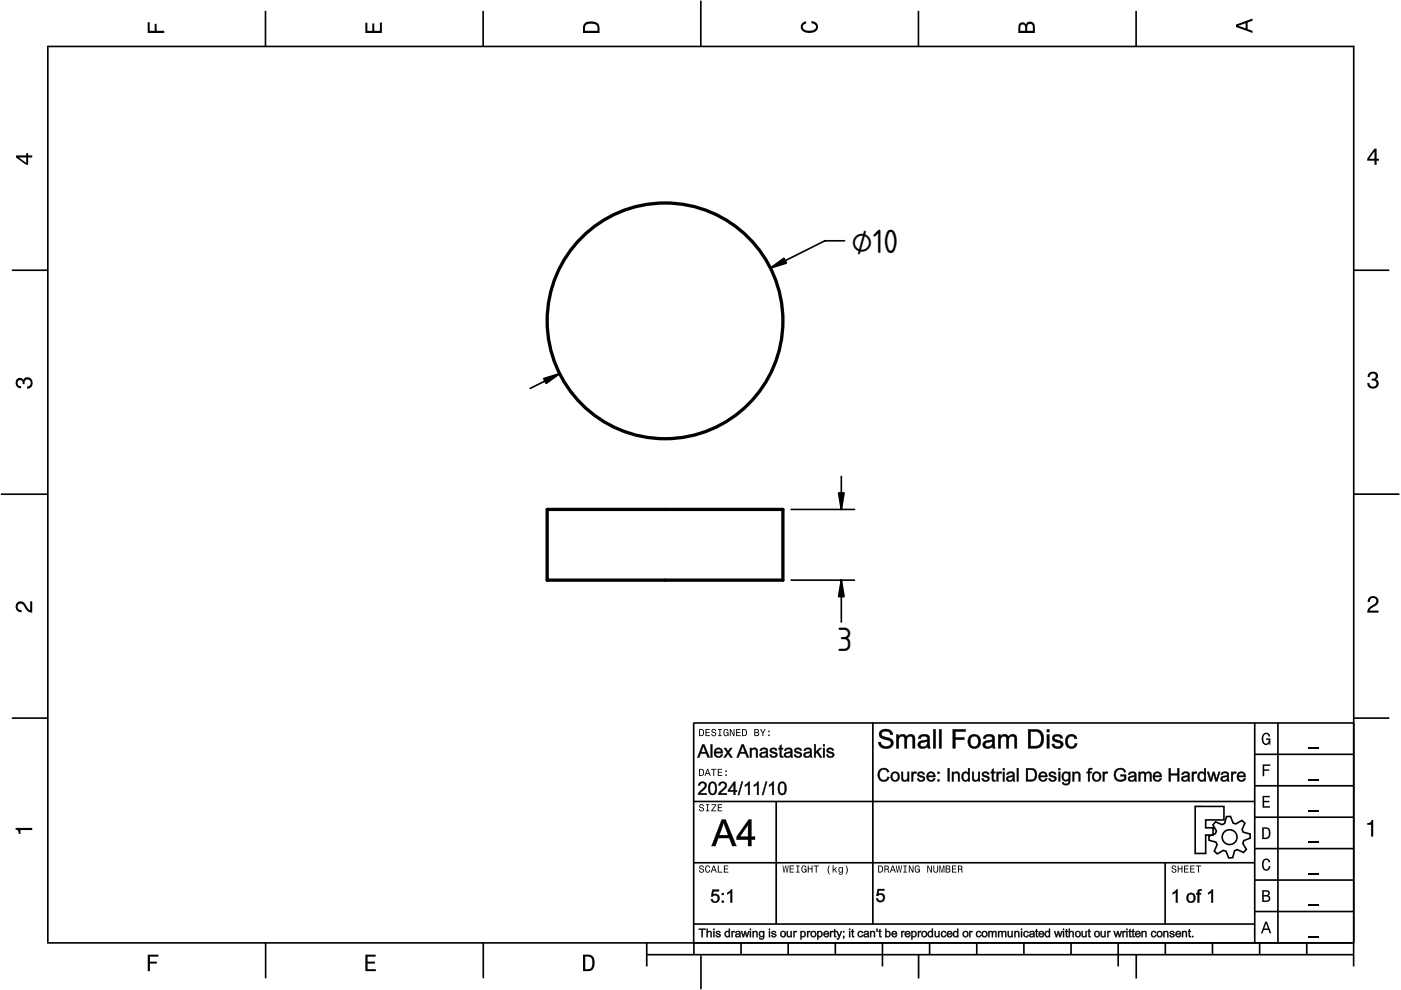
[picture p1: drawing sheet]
<svg xmlns="http://www.w3.org/2000/svg" width="297mm" height="210mm" viewBox="0 0 297 210" stroke-linecap="round" stroke-linejoin="round" font-family="sans-serif">
<defs><g id="words">
<g font-size="6.7">
<text x="180.5" y="53.7">⌀10</text>
<text x="177.5" y="138.1">3</text>
</g>
</g></defs>
<g fill="none" stroke="#000" stroke-width=".35">
<path d="M10.1 9.9h277M10.1 9.7v190.1M56.3 2.3v7.5M102.4 2.3v7.5M148.6 .1v9.8M194.7 2.3v7.5M240.9 2.3v7.5M287 9.7v195.2M2.5 57.3h7.5M287.1 57.3h7.5M.2 104.8h10M287 104.8h9.7"/>
<path d="M2.5 152.3h7.5M147 153.3h140.1M147.1 153.3v46.7M185.1 153.2v42.8M266 159.9h21M266 153.3v46.7M270.9 153.3v46.7M287.1 152.3h7.5M147 169.9h119M164.6 169.9v26M266 179.9h21M266 173.3h21"/>
<path d="M266 166.6h21M10 199.9h277.1M56.3 199.9v7.5M102.5 199.9v7.5M137.1 199.9v5M147 195.9h119M147 182.9h119M147.1 199.9v2.5M157.1 199.9v2.5M167.1 199.9v2.5M177.1 199.9v2.5M187.1 199.9v5"/>
<path d="M197.1 199.9v2.5M207.1 199.9v2.5M217.1 199.9v2.5M227.1 199.9v2.5M237.1 199.9v5M247 182.9v13M247.1 199.9v2.5M257.1 199.9v2.5M266 193.3h21M266 186.6h21M267.1 199.9v2.5M277.1 199.9v2.5"/>
<path d="M137.1 202.4h150M148.6 202.6v7.2M194.8 202.4v5.1M240.9 202.4v5.1"/>
</g>
<g fill="#000">
<path d="M31.3 4.7h.4v1.8h1.1v-1.4h.4v1.4h1.6v.5h-3.5z" fill-rule="evenodd"/>
<path d="M77.5 4.8h.4v1.7h1v-1.5h.5v1.5h1.1v-1.7h.5v2.2h-3.5z" fill-rule="evenodd"/>
<path d="M124 4.9a2.19 2.19 0 0 0-.4 2.1h3.5v-1.2a1.42 1.42 0 0 0-1.7-1.3zM124.3 5.2a2.14 2.14 0 0 1 2.3 .3l.1 1h-2.7l.1-1z" fill-rule="evenodd"/>
<path d="M170.1 4.9l.8-.4v.5a.7 .7 0 0 0-.7 .5 .7 .7 0 0 0 .3 .8 1.69 1.69 0 0 0 2.5-.6 .9 .9 0 0 0-.9-.8v-.5a1.24 1.24 0 0 1 1.3 1.1 1.24 1.24 0 0 1-1 1.4 2.22 2.22 0 0 1-2.5-.7l-.1-.5z" fill-rule="evenodd"/>
<path d="M216.1 5l-.2 .8v1.2h3.5v-1.3a.98 .98 0 0 0-.7-1.1 .98 .98 0 0 0-1.2 .6 .84 .84 0 0 0-1.4-.2zM216.4 5.3a.54 .54 0 0 1 .7-.1 .54 .54 0 0 1 .3 .6v.7h-1.1zM217.9 5.2a.62 .62 0 0 1 .7-.1 .62 .62 0 0 1 .4 .6v.8h-1.2z" fill-rule="evenodd"/>
<path d="M262.1 5.2v.5l3.5 1.3v-.5l-1.1-.3v-1.4l1.1-.4v-.5zM262.6 5.5l1.5-.6v1.1z" fill-rule="evenodd"/>
<path d="M3.4 32.9v.5l2.1 1.5h.5v-1.5h.8v-.5h-.8v-.5h-.4v.5zM4 33.4h1.6v1.1z" fill-rule="evenodd"/>
<path d="M291.4 31.5l-1.5 2.1v.5h1.5v.8h.5v-.8h.5v-.4h-.5v-2.2zM291.4 32.1v1.6h-1.1z" fill-rule="evenodd"/>
<path d="M3.6 80.4a.86 .86 0 0 1 1.4 .1 1.06 1.06 0 0 1 1.2-.5 1.06 1.06 0 0 1 .7 1.2 1.1 1.1 0 0 1-1.2 1.2v-.5a.71 .71 0 0 0 .8-.9 .71 .71 0 0 0-1.3-.1v.6h-.4a.61 .61 0 0 0-.3-.8 .61 .61 0 0 0-.8 .2 .61 .61 0 0 0 .2 .8l.6 .2v.4a1.15 1.15 0 0 1-1.2-.6 1.15 1.15 0 0 1 .3-1.3z" fill-rule="evenodd"/>
<path d="M290.3 79.1a1.08 1.08 0 0 1 1.3-.2 1.08 1.08 0 0 1 .5 1.3l-.4 .2a1.06 1.06 0 0 1 .6 1.3 1.06 1.06 0 0 1-1.2 .7 1.1 1.1 0 0 1-1.2-1.2h.4a.71 .71 0 0 0 1 .8 .71 .71 0 0 0 .1-1.3h-.6v-.4a.61 .61 0 0 0 .8-.3 .61 .61 0 0 0-.2-.8 .61 .61 0 0 0-.8 .2l-.2 .5h-.4z" fill-rule="evenodd"/>
<path d="M3.6 127.8a1.22 1.22 0 0 1 2 .7l.4 .6 .4 .3v-1.9h.4v2.4a1.8 1.8 0 0 1-1.7-1.4 .71 .71 0 0 0-.9-.5 .71 .71 0 0 0-.5 .8 .71 .71 0 0 0 .9 .6v.4a1.18 1.18 0 0 1-1.2-.6 1.18 1.18 0 0 1 .2-1.4z" fill-rule="evenodd"/>
<path d="M290.3 126.7a1.18 1.18 0 0 1 1.9 .3 1.18 1.18 0 0 1-1 1.7l-.5 .3-.3 .5h1.9v.4h-2.4a1.8 1.8 0 0 1 1.4-1.7 .71 .71 0 0 0 .5-.9 .71 .71 0 0 0-.9-.5 .71 .71 0 0 0-.5 .8h-.4z" fill-rule="evenodd"/>
<path d="M148.2 154.6v1.5h.5a.77 .77 0 0 0 .6-.8 .77 .77 0 0 0-.6-.7zM148.4 154.8a.58 .58 0 0 1 .7 .5 .58 .58 0 0 1-.7 .6zM149.6 154.6v1.5h.9v-.2h-.7v-.5h.6v-.2h-.6v-.4h.7v-.2zM151 154.7a.53 .53 0 0 0 0 .6 .53 .53 0 0 0 .6 .2 .32 .32 0 0 1-.3 .5 .32 .32 0 0 1-.3-.4h-.2a.5 .5 0 0 0 .7 .5 .5 .5 0 0 0 .1-.8l-.4-.1a.28 .28 0 0 1-.1-.4 .28 .28 0 0 1 .4-.1 .28 .28 0 0 1 .1 .3h.2a.51 .51 0 0 0-.3-.4 .51 .51 0 0 0-.5 .1zM152.3 154.6v.2h.2v1.1h-.2v.2h.7v-.2h-.3v-1.1h.3v-.2zM153.5 154.7a.81 .81 0 0 0 .5 1.4l.3-.2 .2 .2v-.8h-.6v.1h.4l-.2 .5a.6 .6 0 0 1-.5-.6 .6 .6 0 0 1 .4-.6l.2 .3h.3l-.2-.3a.53 .53 0 0 0-.8 0zM154.7 154.6v1.5h.2v-1.3l.6 1.3h.2v-1.5h-.2v1.2l-.5-1.2zM156.1 154.6v1.5h.9v-.2h-.7v-.5h.6v-.2h-.6v-.4h.7v-.2zM157.3 154.6v1.5h.5a.77 .77 0 0 0 .6-.8 .77 .77 0 0 0-.6-.7zM157.5 154.8a.57 .57 0 0 1 .7 .5 .57 .57 0 0 1-.7 .6zM159.9 154.6v1.5h.6a.42 .42 0 0 0 .5-.3 .42 .42 0 0 0-.3-.5l.2-.2-.1-.4zM160.1 154.8h.3a.23 .23 0 0 1 .3 .2 .23 .23 0 0 1-.3 .2h-.3zM160.1 155.4h.4a.26 .26 0 0 1 .3 .2 .26 .26 0 0 1-.3 .3h-.4zM161.1 154.6l.5 .9v.6h.2v-.6l.5-.9h-.2l-.4 .7-.3-.7zM162.9 155.8v.3h.3v-.3zM162.9 154.9v.3h.3v-.3z" fill-rule="evenodd"/>
<path d="M267.8 155.7a.85 .85 0 0 1 .9-.3 .85 .85 0 0 1 .6 .8h-.3l-.1-.3a.49 .49 0 0 0-.4-.3 .49 .49 0 0 0-.5 .3 1.2 1.2 0 0 0 .4 1.8 .66 .66 0 0 0 .6-.8h-.6v-.3h.9v1.3h-.1l-.1-.3-.3 .3a.85 .85 0 0 1-1.2-.7v-1.1z" fill-rule="evenodd"/>
<path d="M3.3 175.5h3.5v.5h-2.5v.8h-.3a.77 .77 0 0 0-.7-.9z" fill-rule="evenodd"/>
<path d="M148.4 170.6a.53 .53 0 0 0 0 .6 .53 .53 0 0 0 .6 .2 .32 .32 0 0 1-.3 .5 .32 .32 0 0 1-.3-.4h-.2a.5 .5 0 0 0 .7 .6 .5 .5 0 0 0 .1-.9l-.4-.1a.28 .28 0 0 1-.1-.4 .28 .28 0 0 1 .4-.1 .28 .28 0 0 1 .1 .4h.2a.51 .51 0 0 0-.3-.5 .51 .51 0 0 0-.5 .1zM149.7 170.5v.2h.2v1.1h-.2v.2h.7v-.2h-.3v-1.1h.3v-.2zM150.8 170.5v.2h.8l-.8 1.3h1.1v-.2h-.9l.9-1.3zM152.2 170.5v1.5h.9v-.2h-.7v-.5h.6v-.1h-.6v-.5h.7v-.2z" fill-rule="evenodd"/>
<path d="M148.2 163v1.5h.5a.77 .77 0 0 0 .6-.7 .77 .77 0 0 0-.6-.8zM148.4 163.2a.58 .58 0 0 1 .7 .6 .58 .58 0 0 1-.7 .5zM149.9 163l-.5 1.5h.2l.1-.4h.6l.2 .4h.2l-.6-1.5zM150 163.2l.3 .7h-.5zM150.8 163v.2h.4v1.3h.2v-1.3h.5v-.2zM152.2 163v1.5h.9v-.2h-.7v-.5h.6v-.2h-.6v-.4h.7v-.2zM153.8 164.2v.3h.3v-.3zM153.8 163.4v.3h.3v-.3z" fill-rule="evenodd"/>
<path d="M267.7 168.7h1.5v.3h-1.2v.8h1.1v.3h-1.1v.8h1.3v.3h-1.6z" fill-rule="evenodd"/>
<path d="M267.7 162.1h1.6v.3h-1.3v.7h1.1v.3h-1.1v1.2h-.3z" fill-rule="evenodd"/>
<path d="M267.6 175.4v2.5h.8a1.37 1.37 0 0 0 .7-2.2 1.56 1.56 0 0 0-1.5-.3zM267.9 175.7a.98 .98 0 0 1 1.2 .7 .98 .98 0 0 1-.7 1.2h-.5z" fill-rule="evenodd"/>
<path d="M289.9 174.5a.77 .77 0 0 0 .9-.7h.4v3.6h-.5v-2.5h-.8z" fill-rule="evenodd"/>
<path d="M148.4 183.6a.53 .53 0 0 0 0 .6 .53 .53 0 0 0 .6 .2 .32 .32 0 0 1-.3 .5 .32 .32 0 0 1-.3-.4h-.2a.5 .5 0 0 0 .7 .6 .5 .5 0 0 0 .1-.9l-.4-.1a.28 .28 0 0 1-.1-.4 .28 .28 0 0 1 .4-.1 .28 .28 0 0 1 .1 .4h.2a.51 .51 0 0 0-.3-.5 .51 .51 0 0 0-.5 .1zM149.6 183.7l-.1 .2a.67 .67 0 0 0 .1 .9 .67 .67 0 0 0 .8 .1l.2-.4h-.2l-.2 .3a.6 .6 0 0 1-.5-.5 .6 .6 0 0 1 .5-.6l.2 .3h.2l-.2-.4a.5 .5 0 0 0-.8 .1zM151.2 183.5l-.5 1.5h.2l.1-.4h.6l.2 .4h.2l-.6-1.5zM151.3 183.7l.3 .7h-.5zM152.2 183.5v1.5h1v-.2h-.8v-1.3zM153.5 183.5v1.5h.9v-.2h-.7v-.5h.6v-.2h-.6v-.4h.7v-.2z" fill-rule="evenodd"/>
<path d="M165.9 183.5l.2 1.5h.2l.3-1.3 .2 1.3h.2l.2-1.5h-.1l-.2 1.3-.2-1.3h-.2l-.2 1.3-.2-1.3zM167.4 183.5v1.5h1v-.2h-.8v-.5h.7v-.2h-.7v-.4h.7v-.2zM168.8 183.5v.2h.3v1.1h-.3v.2h.7v-.2h-.2v-1.1h.2v-.2zM170 183.7a.82 .82 0 0 0 .6 1.3l.3-.2 .1 .2v-.8h-.5v.2h.3l-.2 .4a.6 .6 0 0 1-.5-.5 .6 .6 0 0 1 .5-.6l.2 .3h.2l-.2-.4a.53 .53 0 0 0-.8 .1zM171.3 183.5v1.5h.2v-.7h.6v.7h.2v-1.5h-.2v.6h-.6v-.6zM172.5 183.5v.2h.5v1.3h.2v-1.3h.4v-.2zM175.8 183.5a1.35 1.35 0 0 0 .2 1.9 1.84 1.84 0 0 1 0-1.9zM176.5 183.5v1.5h.2v-.4l.2-.2 .4 .6h.2l-.4-.7 .4-.5h-.2l-.6 .6v-.9zM177.9 184a.59 .59 0 0 0-.2 .7 .59 .59 0 0 0 .7 .3l.1-.2a.31 .31 0 0 1-.1 .5 .31 .31 0 0 1-.4-.2h-.2a.47 .47 0 0 0 .5 .4 .47 .47 0 0 0 .4-.5v-1.2h-.2v.2l-.3-.2zM178 184.1l.1-.1a.42 .42 0 0 1 .4 .4 .42 .42 0 0 1-.4 .5l-.1-.3zM179.3 183.5a1.85 1.85 0 0 1 0 1.9 1.22 1.22 0 0 0 0-1.9z" fill-rule="evenodd"/>
<path d="M186.2 183.5v1.5h.5a.77 .77 0 0 0 .6-.7 .77 .77 0 0 0-.6-.8zM186.4 183.7a.58 .58 0 0 1 .6 .6 .58 .58 0 0 1-.6 .5zM187.5 183.5v1.5h.2v-.6a.45 .45 0 0 1 .5 .1 .45 .45 0 0 1 .1 .5h.2l-.2-.7a.42 .42 0 0 0 .1-.5 .42 .42 0 0 0-.4-.3zM187.7 183.7h.3a.26 .26 0 0 1 .3 .2 .26 .26 0 0 1-.4 .3h-.2zM189.2 183.5l-.6 1.5h.2l.2-.4h.6l.1 .4h.2l-.5-1.5zM189.3 183.7l.2 .7h-.4zM189.9 183.5l.3 1.5h.2l.2-1.3 .2 1.3h.2l.3-1.5h-.2l-.2 1.3-.2-1.3h-.2l-.2 1.3-.2-1.3zM191.5 183.5v.2h.3v1.1h-.3v.2h.8v-.2h-.3v-1.1h.3v-.2zM192.7 183.5v1.5h.2v-1.2l.6 1.2h.2v-1.5h-.2v1.2l-.6-1.2zM194.1 183.7a.81 .81 0 0 0 .5 1.3l.3-.2 .1 .2v-.8h-.5v.2h.3l-.2 .4a.6 .6 0 0 1-.5-.5 .6 .6 0 0 1 .5-.6l.2 .3h.2l-.2-.4a.53 .53 0 0 0-.7 .1zM196.6 183.5v1.5h.2v-1.2l.6 1.2h.2v-1.5h-.2v1.2l-.6-1.2zM197.9 183.5v.9a.52 .52 0 0 0 .5 .6 .52 .52 0 0 0 .5-.6v-.9h-.2v.9a.33 .33 0 0 1-.3 .5 .33 .33 0 0 1-.3-.5v-.9zM199.2 183.5v1.5h.1v-1.4l.3 1.4h.2l.3-1.4v1.4h.1v-1.5h-.2l-.3 1.3-.3-1.3zM200.5 183.5v1.5h.6a.42 .42 0 0 0 .4-.3 .42 .42 0 0 0-.2-.5l.2-.2-.1-.4zM200.7 183.7h.3a.23 .23 0 0 1 .3 .2 .23 .23 0 0 1-.3 .2h-.3zM200.7 184.3h.3a.26 .26 0 0 1 .3 .3 .26 .26 0 0 1-.3 .2h-.3zM201.8 183.5v1.5h1v-.2h-.8v-.5h.7v-.2h-.7v-.4h.8v-.2zM203.1 183.5v1.5h.2v-.6a.45 .45 0 0 1 .5 .1 .45 .45 0 0 1 .1 .5h.2l-.2-.7a.42 .42 0 0 0 .1-.5 .42 .42 0 0 0-.4-.3zM203.3 183.7h.3a.26 .26 0 0 1 .3 .2 .26 .26 0 0 1-.4 .3h-.2z" fill-rule="evenodd"/>
<path d="M248.5 183.6a.53 .53 0 0 0 0 .6 .53 .53 0 0 0 .6 .2 .32 .32 0 0 1-.2 .5 .32 .32 0 0 1-.3-.4h-.2a.5 .5 0 0 0 .6 .6 .5 .5 0 0 0 .2-.9l-.4-.1a.28 .28 0 0 1-.1-.4 .28 .28 0 0 1 .3-.1 .28 .28 0 0 1 .2 .4h.2a.51 .51 0 0 0-.3-.5 .51 .51 0 0 0-.6 .1zM249.7 183.5v1.5h.2v-.7h.6v.7h.2v-1.5h-.2v.6h-.6v-.6zM251 183.5v1.5h1v-.2h-.8v-.5h.7v-.2h-.7v-.4h.8v-.2zM252.3 183.5v1.5h1v-.2h-.8v-.5h.7v-.2h-.7v-.4h.8v-.2zM253.5 183.5v.2h.5v1.3h.2v-1.3h.5v-.2z" fill-rule="evenodd"/>
<path d="M268.3 195.4l-1 2.5h.4l.2-.7h1l.3 .7h.3l-.9-2.5zM268.4 195.8l.4 1.1h-.7z" fill-rule="evenodd"/>
<path d="M267.6 188.7v2.5h1a.7 .7 0 0 0 .7-.5 .7 .7 0 0 0-.4-.8 .61 .61 0 0 0 .3-.8 .61 .61 0 0 0-.7-.4zM267.9 189h.6a.38 .38 0 0 1 .4 .4 .38 .38 0 0 1-.5 .4h-.5zM267.9 190.1h.6a.44 .44 0 0 1 .5 .4 .44 .44 0 0 1-.5 .4h-.6z" fill-rule="evenodd"/>
<path d="M267.8 182.3a.85 .85 0 0 1 .9-.3 .85 .85 0 0 1 .6 .8h-.3l-.1-.2a.47 .47 0 0 0-.4-.3 .47 .47 0 0 0-.4 .3 1.21 1.21 0 0 0 .4 1.7 .64 .64 0 0 0 .5-.7h.4a.89 .89 0 0 1-.8 1 .89 .89 0 0 1-1-.7v-1.1z" fill-rule="evenodd"/>
<path d="M31.3 202.4h2.3v.4h-1.8v1.1h1.5v.4h-1.5v1.6h-.5z" fill-rule="evenodd"/>
<path d="M77.5 202.4h2.1v.4h-1.7v1.1h1.6v.4h-1.6v1.2h1.8v.4h-2.2z" fill-rule="evenodd"/>
<path d="M123.6 202.4v3.5h1.2a1.42 1.42 0 0 0 1.3-1.7 1.38 1.38 0 0 0-1.3-1.8zM124.1 202.8l1 .1a1.89 1.89 0 0 1 0 2.5l-1 .1z" fill-rule="evenodd"/>
</g>
<path d="M277.3 158.6h2.2M277.3 178.6h2.2M277.3 172h2.2M277.3 165.3h2.2M277.3 198.6h2.2M277.3 192h2.2M277.3 185.3h2.2" fill="none" stroke="#000" stroke-width=".25"/>
<g fill="#000">
<path d="M186.1 188.5h1.4v.3h-1.1l-.2 .8a.92 .92 0 0 1 1.3 .4 .92 .92 0 0 1-.6 1.3 .92 .92 0 0 1-1.1-.8h.3a.62 .62 0 0 0 .8 .4 .62 .62 0 0 0 .4-.7 .62 .62 0 0 0-.6-.5l-.5 .3-.4-.1z"/>
<path d="M186.7 154.9a1.61 1.61 0 0 1 2.6 .9l-.5 .1a.99 .99 0 0 0-.9-.8 .99 .99 0 0 0-1 .5l.3 .5 1 .2a1.23 1.23 0 0 1 1.3 1.4 1.23 1.23 0 0 1-1.6 1.1 1.42 1.42 0 0 1-1.7-1.5h.5a1.14 1.14 0 0 0 1 .9 1.14 1.14 0 0 0 1.2-.6l-.3-.5-1.7-.5a.96 .96 0 0 1-.2-1.7zM186.7 155a1.09 1.09 0 0 0-.1 1.2 1.09 1.09 0 0 0 1.1 .6l.7 .2a.66 .66 0 0 1 .5 .8 .66 .66 0 0 1-.8 .5 1.07 1.07 0 0 1-1.4-1l-.5 .1a1.66 1.66 0 0 0 1.5 1.3 1.66 1.66 0 0 0 1.7-1l-.1-.6-.6-.6-1.7-.5a.56 .56 0 0 1-.1-.7 .56 .56 0 0 1 .6-.3 .89 .89 0 0 1 1.3 .8h.5a1.55 1.55 0 0 0-2.6-.8zM190 155.7h.5v.5a.98 .98 0 0 1 1.7 0 .97 .97 0 0 1 1.1-.5 .97 .97 0 0 1 .7 1v2h-.5v-1.9a.6 .6 0 0 0-.7-.7 .6 .6 0 0 0-.5 .9v1.7h-.6v-1.9a.59 .59 0 0 0-.6-.7 .59 .59 0 0 0-.5 .8v1.8h-.6zM190.1 155.7v3h.4v-1.6a.72 .72 0 0 1 .4-.9 .72 .72 0 0 1 .9 .4v2.1h.5l-.1-1.7a.68 .68 0 0 1 .6-.9 .68 .68 0 0 1 .7 .7v1.9h.5v-2a.91 .91 0 0 0-.8-1 .91 .91 0 0 0-1 .6 .94 .94 0 0 0-.9-.6 .94 .94 0 0 0-.8 .6v-.6zM195 155.9a1.34 1.34 0 0 1 2.1 .5l.1 1.7 .1 .6h-.6v-.4a1.27 1.27 0 0 1-2.1-.2 1.23 1.23 0 0 1 1.5-1.2l.5-.1a.74 .74 0 0 0-.7-.7 .74 .74 0 0 0-.8 .6l-.5-.1zM195 156l-.3 .6h.5a.76 .76 0 0 1 .5-.6 .76 .76 0 0 1 .8 .3v-.1a.37 .37 0 0 1 .2 .4 .37 .37 0 0 1-.3 .3l-1.1 .2a.9 .9 0 0 0-.6 1 1.27 1.27 0 0 0 2 .1v.5h.6l-.2-.6v-1.8a1.37 1.37 0 0 0-2.1-.3zM195.3 157.6a.5 .5 0 0 0 .1 .7 .5 .5 0 0 0 .6-.1l.5-.3 .1-.7zM195.2 157.5l1.5-.4a.92 .92 0 0 1-.4 1.1 .92 .92 0 0 1-1.2-.1zM197.8 154.6h.6v4.1h-.6zM197.9 154.6v4.1h.5v-4.1zM199.1 154.6h.5v4.1h-.5zM199.1 154.6v4.1h.5v-4.1zM202 154.6h2.8v.6l-2.3-.1v1.3l2-.1v.6l-2-.1 .1 1.9h-.6zM202 154.6v4.1h.5v-1.9h1.9v-.4h-1.9v-1.3h2.2v-.5zM205.6 156a1.52 1.52 0 0 1 2.4 1 1.52 1.52 0 0 1-2 1.7 1.73 1.73 0 0 1-.4-2.7zM205.7 156a1.52 1.52 0 0 0-.4 1.8 1.52 1.52 0 0 0 1.7 .8 1.48 1.48 0 0 0 .8-2.1 1.48 1.48 0 0 0-2.1-.5zM206 156.4a1.07 1.07 0 0 0-.3 1.2 1.07 1.07 0 0 0 1.1 .6 1.09 1.09 0 0 0 .6-1.2 1.09 1.09 0 0 0-1.1-.8zM205.9 156.3a.98 .98 0 0 1 1.3 0 .98 .98 0 0 1 .2 1.2 .9 .9 0 0 1-1 .8 .9 .9 0 0 1-.7-1.1zM208.7 155.9a1.34 1.34 0 0 1 2.2 .5v1.7l.2 .6h-.6l-.1-.4a1.27 1.27 0 0 1-2.1-.2 1.23 1.23 0 0 1 1.6-1.2l.5-.1a.74 .74 0 0 0-.7-.7 .74 .74 0 0 0-.8 .6l-.5-.1zM208.8 156l-.4 .6h.5a.76 .76 0 0 1 .6-.6 .76 .76 0 0 1 .7 .3l.1-.1a.37 .37 0 0 1 .2 .4 .37 .37 0 0 1-.3 .3l-1.1 .2a.9 .9 0 0 0-.7 1 1.27 1.27 0 0 0 2.1 .1v.5h.5l-.1-.6v-1.8a1.37 1.37 0 0 0-2.1-.3zM209.1 157.6a.5 .5 0 0 0 0 .7 .5 .5 0 0 0 .7-.1l.5-.3 .1-.7zM209 157.5l1.4-.4a.92 .92 0 0 1-.4 1.1 .92 .92 0 0 1-1.1-.1zM211.6 155.7h.5v.5a.98 .98 0 0 1 1.7 0 .97 .97 0 0 1 1.1-.5 .97 .97 0 0 1 .7 1v2h-.5v-1.9a.6 .6 0 0 0-.7-.7 .6 .6 0 0 0-.5 .9v1.7h-.6v-1.9a.59 .59 0 0 0-.6-.7 .59 .59 0 0 0-.5 .8v1.8h-.6zM211.7 155.7v3h.5l-.1-1.6a.72 .72 0 0 1 .4-.9 .72 .72 0 0 1 .9 .4v2.1h.5l-.1-1.7a.68 .68 0 0 1 .6-.9 .68 .68 0 0 1 .7 .7v1.9h.5v-2a.91 .91 0 0 0-.8-1 .91 .91 0 0 0-1 .6 .94 .94 0 0 0-.9-.6 .94 .94 0 0 0-.8 .6v-.6zM217.9 154.6h2l.8 .4a2.19 2.19 0 0 1-.8 3.7h-2zM218 154.6v4.1l1.4-.1a1.77 1.77 0 0 0 1.8-2.3 1.61 1.61 0 0 0-1.8-1.6zM218.5 155.1v3.1l.9-.1a1.21 1.21 0 0 0 1.3-1.5l-.2-.9-.4-.5zM218.5 155.1h.9a1.46 1.46 0 0 1 1.4 2.1 1.16 1.16 0 0 1-1.4 1h-.9zM221.9 154.6h.6v.7h-.6zM222 154.6v.6h.5v-.6zM221.9 155.7h.6v3h-.6zM222 155.7v3h.5v-3zM223.3 156l.1-.1a1.21 1.21 0 0 1 2 .6l-.6 .1a.64 .64 0 0 0-.5-.5 .64 .64 0 0 0-.7 .4l.6 .4a.93 .93 0 0 1 1.1 .5 .93 .93 0 0 1-.2 1.1 1.26 1.26 0 0 1-2.1-.8h.5a.76 .76 0 0 0 .6 .6 .76 .76 0 0 0 .7-.3v-.4l-.3-.1a1.35 1.35 0 0 1-1.5-1zM223.3 156a.77 .77 0 0 0-.1 .9 .77 .77 0 0 0 .8 .4l.3 .1a.5 .5 0 0 1 .6 .5 .5 .5 0 0 1-.7 .5l-.5-.2-.2-.5-.5 .1a1.23 1.23 0 0 0 1.2 .9 1.23 1.23 0 0 0 1.2-.9 1.59 1.59 0 0 0-1.5-1l-.3-.1a.63 .63 0 0 1 .4-.7 .63 .63 0 0 1 .8 .3v.3l.5-.1a1.23 1.23 0 0 0-2-.5zM226.3 156a1.21 1.21 0 0 1 1.2-.4 1.21 1.21 0 0 1 .8 1l-.4 .1a.78 .78 0 0 0-1-.6 .78 .78 0 0 0-.5 1.1 .77 .77 0 0 0 .5 1.1 .77 .77 0 0 0 1-.8l.5 .1a1.31 1.31 0 0 1-1.5 1.2 1.31 1.31 0 0 1-1.1-1.6l.2-.8zM226.3 156a1.48 1.48 0 0 0-.3 1.9 1.48 1.48 0 0 0 1.7 .7l.4-.4 .3-.5-.5-.1a.78 .78 0 0 1-.8 .8 .78 .78 0 0 1-.8-.8 1 1 0 0 1 .1-1.2 1 1 0 0 1 1.1-.3l.4 .6 .4-.1a1.22 1.22 0 0 0-2-.6z"/>
<path d="M186.7 155a1.58 1.58 0 0 1 2.6 .8h-.5a1.01 1.01 0 0 0-.9-.8 1.01 1.01 0 0 0-1 .6l.3 .5a3 3 0 0 1 2.1 1 1.33 1.33 0 0 1-1.7 1.6 1.37 1.37 0 0 1-1.4-1.3l.5-.1a1.15 1.15 0 0 0 1 .9 1.15 1.15 0 0 0 1.2-.6 1.51 1.51 0 0 0-1.5-.9 1.04 1.04 0 0 1-.9-.6 1.04 1.04 0 0 1 .2-1.1zM190.1 155.7h.4v.5a.98 .98 0 0 1 1.7 0 .95 .95 0 0 1 1.1-.5 .95 .95 0 0 1 .7 1v2h-.5v-1.9a.64 .64 0 0 0-.7-.7 .64 .64 0 0 0-.5 .9v1.7h-.5v-1.9a.63 .63 0 0 0-.7-.7 .63 .63 0 0 0-.5 .8l-.1 1.8h-.4zM195 156a1.41 1.41 0 0 1 2.1 .3l.2 2.4h-.6v-.4a1.2 1.2 0 0 1-2.1-.4 1.27 1.27 0 0 1 1.5-1h.3a.41 .41 0 0 0 .2-.5 .41 .41 0 0 0-.5-.3l-.7 .1-.2 .4h-.5zM195.3 157.5a.54 .54 0 0 0 0 .8 .54 .54 0 0 0 .7 0 .9 .9 0 0 0 .6-1.1zM197.9 154.6h.5v4.1h-.5zM199.1 154.6h.5v4.1h-.5zM202 154.6h2.7v.5h-2.2v1.3h1.9v.4h-1.9v1.9h-.5zM205.7 156a1.47 1.47 0 0 1 2.2 1 1.47 1.47 0 0 1-1.9 1.6 1.69 1.69 0 0 1-.3-2.6zM206 156.4a1.12 1.12 0 0 0-.3 1.2 1.12 1.12 0 0 0 1.1 .7 1.13 1.13 0 0 0 .6-1.3 1.13 1.13 0 0 0-1.1-.9zM208.8 156a1.41 1.41 0 0 1 2.1 .3l.1 2.4h-.5l-.1-.4a1.2 1.2 0 0 1-2-.4 1.27 1.27 0 0 1 1.5-1h.3a.41 .41 0 0 0 .1-.5 .41 .41 0 0 0-.4-.3l-.7 .1-.3 .4h-.5zM209 157.5a.54 .54 0 0 0 .1 .8 .54 .54 0 0 0 .7 0 .9 .9 0 0 0 .6-1.1zM211.7 155.7h.4v.5a.98 .98 0 0 1 1.7 0 .95 .95 0 0 1 1.1-.5 .95 .95 0 0 1 .7 1v2h-.5v-1.9a.64 .64 0 0 0-.7-.7 .64 .64 0 0 0-.5 .9v1.7h-.5v-1.9a.63 .63 0 0 0-.7-.7 .63 .63 0 0 0-.5 .8v1.8h-.5zM218 154.6h1.4a1.85 1.85 0 0 1 1.9 2.6 1.62 1.62 0 0 1-1.9 1.5h-1.4zM218.5 155.1v3.1h.9a1.36 1.36 0 0 0 1.3-1.9 1.18 1.18 0 0 0-1.3-1.2zM222 154.6h.5v.6h-.5zM222 155.7h.5v3h-.5zM223.3 156a1.22 1.22 0 0 1 2 .5l-.5 .1a.65 .65 0 0 0-.6-.5 .65 .65 0 0 0-.6 .5l.3 .2a1.42 1.42 0 0 1 1.5 1 1.24 1.24 0 0 1-1.2 1 1.24 1.24 0 0 1-1.2-1l.5-.1a.7 .7 0 0 0 .7 .6 .7 .7 0 0 0 .7-.6l-.2-.2a1.66 1.66 0 0 1-1.6-1zM226.3 156a1.24 1.24 0 0 1 2 .6l-.4 .1a.8 .8 0 0 0-1.1-.6 .8 .8 0 0 0-.4 1.1 .8 .8 0 0 0 .5 1.1 .8 .8 0 0 0 1-.7l.5 .1a1.32 1.32 0 0 1-1.7 1 1.32 1.32 0 0 1-.8-1.8z"/>
<path d="M148.9 157.8h.4l1.2 2.8h-.5l-.3-.8h-1.1l-.3 .8h-.5zM148.9 157.8l-1 2.8h.4l.2-.9h1.2l.3 .9h.5l-1.2-2.8zM149.1 158.1l-.4 1.4h.9zM149.1 158.1l.6 1.4h-1.1zM150.6 157.8h.5v2.8h-.5zM150.7 157.8v2.8h.3v-2.8zM151.6 158.8a.96 .96 0 0 1 1.2-.2 .96 .96 0 0 1 .4 1.1h-1.4a.56 .56 0 0 0 .4 .6 .56 .56 0 0 0 .7-.4l.3 .1a.83 .83 0 0 1-1.1 .7 1.16 1.16 0 0 1-.5-1.9zM151.7 158.9a1 1 0 0 0-.1 1.4 1 1 0 0 0 1.4 0l.2-.3h-.3a.59 .59 0 0 1-.7 .4 .59 .59 0 0 1-.5-.8l1.5 .1a1.1 1.1 0 0 0-.9-1.1zM152 159l-.2 .4h1a.51 .51 0 0 0-.3-.5 .51 .51 0 0 0-.5 .1zM151.9 159l.4-.2 .4 .1 .2 .5h-1.2zM153.4 158.6h.5l.4 .7 .5-.7h.5l-.7 .9 .8 1.1h-.5l-.5-.8-.5 .8h-.6l.9-1zM153.5 158.6l.7 1-.8 1h.4l.6-.9 .5 .9h.4l-.8-1.1 .7-.9h-.4l-.5 .8-.4-.8zM157.2 157.8h.5l1.1 2.8h-.5l-.3-.8h-1.1l-.3 .8h-.5zM157.3 157.8l-1.1 2.8h.4l.3-.9h1.2l.3 .9h.4l-1.1-2.8zM157.4 158.1l-.4 1.4h.9zM157.4 158.1l.6 1.4h-1.1zM159 158.6h.4l-.1 .3a.73 .73 0 0 1 .9-.4 .73 .73 0 0 1 .5 .9v1.2h-.4v-1.2a.46 .46 0 0 0-.6-.5 .46 .46 0 0 0-.3 .6v1.1h-.4zM159 158.6v2h.3v-1.1a.53 .53 0 0 1 .4-.7 .53 .53 0 0 1 .6 .6v1.2h.3v-1.6a.73 .73 0 0 0-.6-.4 .73 .73 0 0 0-.7 .4v-.4zM161.2 158.8a.88 .88 0 0 1 1-.3 .88 .88 0 0 1 .6 .8l.2 1.3h-.5v-.2a.73 .73 0 0 1-1.1 .3 .73 .73 0 0 1-.1-1.1l1.1-.3a.49 .49 0 0 0-.5-.4 .49 .49 0 0 0-.5 .4l-.4-.1zM161.3 158.8l-.2 .4h.3a.52 .52 0 0 1 .4-.4 .52 .52 0 0 1 .5 .1l.2 .5-1 .1a.6 .6 0 0 0-.3 1 .99 .99 0 0 0 1.3-.2v.3h.4l-.2-.4 .1-1.2a.97 .97 0 0 0-1.5-.2zM161.5 159.9a.43 .43 0 0 0 .4 .5 .43 .43 0 0 0 .4-.4l.1-.4zM161.5 159.8l1-.3a.62 .62 0 0 1-.3 .8 .62 .62 0 0 1-.8-.2zM163.3 158.7h.1a.85 .85 0 0 1 1.4 .4l-.4 .1a.41 .41 0 0 0-.4-.3 .41 .41 0 0 0-.4 .3l.4 .2a.68 .68 0 0 1 .9 .6 .68 .68 0 0 1-.9 .7 .71 .71 0 0 1-.8-.7l.3-.1a.5 .5 0 0 0 .4 .4 .5 .5 0 0 0 .5-.3l-.2-.1a.92 .92 0 0 1-1-.9zM163.4 158.8a.6 .6 0 0 0 0 .7 .6 .6 0 0 0 .6 .2l.5 .2a.5 .5 0 0 1-.5 .5 .5 .5 0 0 1-.5-.5l-.3 .1a.82 .82 0 0 0 .8 .6 .82 .82 0 0 0 .8-.7l-.3-.3-1-.4a.48 .48 0 0 1 .5-.4 .48 .48 0 0 1 .5 .4l.3-.1a.88 .88 0 0 0-1.4-.3zM165.3 158.1l.4-.3v.8h.4v.3h-.4v1.3l.4 .1v.3a.57 .57 0 0 1-.6 0 .57 .57 0 0 1-.2-.6v-1.1h-.3v-.3h.3zM165.3 158.1l.1 .5h-.3v.3l.3-.1v1.2a.46 .46 0 0 0 .1 .5 .46 .46 0 0 0 .6 .1l-.1-.3a.27 .27 0 0 1-.3 0 .27 .27 0 0 1-.1-.3v-1.2l.4 .1v-.3h-.4l.1-.7zM166.4 158.8a.88 .88 0 0 1 1-.3 .88 .88 0 0 1 .6 .8l.2 1.3h-.5v-.2a.73 .73 0 0 1-1.1 .3 .73 .73 0 0 1-.1-1.1l1.1-.3a.49 .49 0 0 0-.5-.4 .49 .49 0 0 0-.5 .4l-.4-.1zM166.5 158.8l-.2 .4h.3a.52 .52 0 0 1 .4-.4 .52 .52 0 0 1 .5 .1l.2 .5-1 .1a.6 .6 0 0 0-.3 1 .99 .99 0 0 0 1.3-.2v.3h.4l-.2-.4 .1-1.2a.97 .97 0 0 0-1.5-.2zM166.7 159.9a.43 .43 0 0 0 .3 .5 .43 .43 0 0 0 .5-.4l.1-.4zM166.7 159.8l1-.3a.62 .62 0 0 1-.3 .8 .62 .62 0 0 1-.8-.2zM168.5 158.7h.1a.85 .85 0 0 1 1.4 .4l-.4 .1a.41 .41 0 0 0-.4-.3 .41 .41 0 0 0-.4 .3l.4 .2a.68 .68 0 0 1 .9 .6 .68 .68 0 0 1-.9 .7 .71 .71 0 0 1-.9-.7l.4-.1a.5 .5 0 0 0 .4 .4 .5 .5 0 0 0 .5-.3l-.2-.1a.92 .92 0 0 1-1-.9zM168.6 158.8a.6 .6 0 0 0 0 .7 .6 .6 0 0 0 .6 .2l.5 .2a.5 .5 0 0 1-.5 .5 .5 .5 0 0 1-.5-.5l-.3 .1a.82 .82 0 0 0 .8 .6 .82 .82 0 0 0 .8-.7l-.3-.3-1-.4a.48 .48 0 0 1 .5-.4 .48 .48 0 0 1 .5 .4l.2-.1a.88 .88 0 0 0-1.3-.3zM170.5 158.8a.88 .88 0 0 1 1-.3 .88 .88 0 0 1 .6 .8l.2 1.3h-.5v-.2a.73 .73 0 0 1-1.1 .3 .73 .73 0 0 1-.1-1.1l1.1-.3a.49 .49 0 0 0-.4-.4 .49 .49 0 0 0-.6 .4l-.3-.1zM170.6 158.8l-.2 .4h.3a.52 .52 0 0 1 .4-.4 .52 .52 0 0 1 .6 .1l.1 .5-1 .1a.6 .6 0 0 0-.2 1 .99 .99 0 0 0 1.2-.2v.3h.4l-.1-.4v-1.2a.97 .97 0 0 0-1.5-.2zM170.8 159.9a.43 .43 0 0 0 .4 .5 .43 .43 0 0 0 .5-.4l.1-.4zM170.8 159.8l1-.3a.62 .62 0 0 1-.3 .8 .62 .62 0 0 1-.8-.2zM172.6 157.8h.4v1.6l.7-.8h.6l-.9 .7 1 1.3h-.6l-.6-1-.2 .2v.8h-.4zM172.6 157.8v2.8h.4l-.1-.8 .3-.3 .7 1.1h.3l-.8-1.3 .8-.7h-.4l-.9 .9 .1-1.7zM174.5 157.8h.4v.5h-.4zM174.5 157.8v.4h.4v-.4zM174.5 158.6h.4v2h-.4zM174.5 158.6v2h.4v-2zM175.4 158.7h.1a.85 .85 0 0 1 1.3 .4l-.3 .1a.41 .41 0 0 0-.4-.3 .41 .41 0 0 0-.4 .3l.4 .2a.68 .68 0 0 1 .8 .6 .68 .68 0 0 1-.8 .7 .71 .71 0 0 1-.9-.7l.3-.1a.5 .5 0 0 0 .5 .4 .5 .5 0 0 0 .5-.3l-.2-.1a.92 .92 0 0 1-1.1-.9zM175.4 158.8a.6 .6 0 0 0 0 .7 .6 .6 0 0 0 .7 .2l.4 .2a.5 .5 0 0 1-.5 .5 .5 .5 0 0 1-.5-.5l-.3 .1a.82 .82 0 0 0 .9 .6 .82 .82 0 0 0 .7-.7l-.3-.3-.9-.4a.48 .48 0 0 1 .4-.4 .48 .48 0 0 1 .5 .4l.3-.1a.88 .88 0 0 0-1.4-.3z"/>
<path d="M148.9 157.8h.4l1.2 2.8h-.5l-.3-.8h-1.1l-.3 .8h-.4zM149.1 158.1l-.4 1.4h.9zM150.7 157.8h.3v2.8h-.3zM151.7 158.8a.94 .94 0 0 1 1.1-.1 .94 .94 0 0 1 .4 1h-1.5a.59 .59 0 0 0 .5 .6 .59 .59 0 0 0 .7-.3h.3a1 1 0 0 1-1.4 .5 1 1 0 0 1-.3-1.5zM151.9 159l-.1 .4h1.1a.56 .56 0 0 0-.3-.5 .56 .56 0 0 0-.7 .1zM153.5 158.6h.4l.4 .7 .5-.7h.4l-.6 .9 .7 1.1h-.4l-.5-.8-.6 .8h-.4l.8-1zM157.3 157.8h.4l1.1 2.8h-.4l-.4-.8h-1.1l-.3 .8h-.4zM157.4 158.1l-.4 1.4h.9zM159 158.6h.3v.3a.72 .72 0 0 1 .9-.3 .72 .72 0 0 1 .4 .8v1.2h-.3v-1.2a.5 .5 0 0 0-.6-.6 .5 .5 0 0 0-.4 .7v1.1h-.3zM161.2 158.8a.87 .87 0 0 1 1-.3 .87 .87 0 0 1 .6 .8l.1 1.3h-.4v-.2a.74 .74 0 0 1-1 .3 .74 .74 0 0 1-.4-.9l.4-.3 .9-.2a.51 .51 0 0 0-.4-.5 .51 .51 0 0 0-.6 .4h-.3zM161.5 159.8a.36 .36 0 0 0 0 .5 .36 .36 0 0 0 .5 .1l.4-.3v-.5zM163.4 158.8a.87 .87 0 0 1 1.4 .3l-.4 .1a.4 .4 0 0 0-.4-.4 .4 .4 0 0 0-.4 .5h.2a.86 .86 0 0 1 1 .9 .89 .89 0 0 1-.9 .4 .89 .89 0 0 1-.7-.6l.3-.1a.45 .45 0 0 0 .5 .5 .45 .45 0 0 0 .4-.5l-.1-.1a.89 .89 0 0 1-1.1-.8zM165.3 158.1l.4-.2v.7h.3v.3h-.3v1.1l.1 .3h.2l.1 .3a.5 .5 0 0 1-.6 0 .5 .5 0 0 1-.2-.6v-1.1h-.2v-.3h.2zM166.4 158.8a.87 .87 0 0 1 1-.3 .87 .87 0 0 1 .6 .8l.1 1.3h-.4v-.2a.74 .74 0 0 1-1 .3 .74 .74 0 0 1-.4-.9l.4-.3 .9-.2a.51 .51 0 0 0-.4-.5 .51 .51 0 0 0-.6 .4h-.3zM166.7 159.8a.36 .36 0 0 0 0 .5 .36 .36 0 0 0 .5 .1l.4-.3v-.5zM168.5 158.8a.87 .87 0 0 1 1.4 .3l-.3 .1a.4 .4 0 0 0-.4-.4 .4 .4 0 0 0-.4 .5h.2a.86 .86 0 0 1 1 .9 .89 .89 0 0 1-.9 .4 .89 .89 0 0 1-.7-.6l.3-.1a.45 .45 0 0 0 .5 .5 .45 .45 0 0 0 .4-.5l-.1-.1a.89 .89 0 0 1-1.1-.8zM170.6 158.8a.87 .87 0 0 1 .9-.3 .87 .87 0 0 1 .6 .8l.1 1.3h-.4v-.2a.74 .74 0 0 1-.9 .3 .74 .74 0 0 1-.5-.9l.4-.3 1-.2a.51 .51 0 0 0-.5-.5 .51 .51 0 0 0-.6 .4h-.3zM170.8 159.8a.36 .36 0 0 0 0 .5 .36 .36 0 0 0 .5 .1l.4-.3 .1-.5zM172.6 157.8h.4v1.6l.8-.8h.4l-.8 .7 .9 1.3h-.4l-.7-1-.2 .2v.8h-.4zM174.5 157.8h.4v.4h-.4zM174.5 158.6h.4v2h-.4zM175.4 158.8a.87 .87 0 0 1 1.4 .3l-.3 .1a.4 .4 0 0 0-.5-.4 .4 .4 0 0 0-.3 .5h.2a.86 .86 0 0 1 .9 .9 .89 .89 0 0 1-.8 .4 .89 .89 0 0 1-.8-.6l.3-.1a.45 .45 0 0 0 .5 .5 .45 .45 0 0 0 .4-.5l-.1-.1a.89 .89 0 0 1-1-.8z"/>
<path d="M148.3 165.9a.91 .91 0 0 1 1.4 .2 .91 .91 0 0 1-.5 1.4l-.7 .7h1.3v.3h-1.8a3.2 3.2 0 0 1 1.3-1.6 .53 .53 0 0 0-.2-.9 .53 .53 0 0 0-.7 .6l-.4-.1zM150.6 165.9a.99 .99 0 0 1 1.1 .1 .99 .99 0 0 1 .3 1.2 1.01 1.01 0 0 1-.3 1.1 1.01 1.01 0 0 1-1.1 .1 2.12 2.12 0 0 1 0-2.5zM150.8 166.1a1.88 1.88 0 0 0 .1 2.2h.3a1.72 1.72 0 0 0 0-2.3zM152.6 165.9a.91 .91 0 0 1 1.4 .2 .91 .91 0 0 1-.5 1.4l-.8 .7h1.4v.3h-1.8a3.2 3.2 0 0 1 1.3-1.6 .53 .53 0 0 0-.2-.9 .53 .53 0 0 0-.7 .6l-.4-.1zM155.6 165.7h.3v1.8h.4v.4h-.4v.6h-.3v-.6h-1.3v-.4zM155.6 166.3l-.9 1.2h.9zM157.2 165.7h.3l-.8 2.9h-.3zM157.9 166.4l.8-.7h.3v2.8h-.4v-2.2l-.7 .5zM159.8 166.4l.8-.7h.3v2.8h-.4v-2.2l-.7 .5zM162.4 165.7h.2l-.8 2.9h-.2zM163 166.4l.9-.7h.2v2.8h-.4v-2.2l-.7 .5zM165.3 165.9a.99 .99 0 0 1 1.2 .1 .99 .99 0 0 1 .2 1.2 1.01 1.01 0 0 1-.2 1.1 1.01 1.01 0 0 1-1.1 .1 2.12 2.12 0 0 1-.1-2.5zM165.6 166.1a1.88 1.88 0 0 0 .1 2.2h.3a1.72 1.72 0 0 0 0-2.3z"/>
<path d="M148.3 165.9a.95 .95 0 0 1 1.5 .2 .95 .95 0 0 1-.6 1.4l-.7 .7h1.4v.4h-2l.3-.7 .9-.9a.51 .51 0 0 0 .3-.6 .51 .51 0 0 0-.6-.3 .51 .51 0 0 0-.4 .5h-.4zM148.3 166l-.3 .5 .4 .1a.58 .58 0 0 1 .9-.5 .58 .58 0 0 1-.1 1l-.9 .8-.3 .6h1.8v-.3h-1.4l.6-.6a1.03 1.03 0 0 0 .4-1.7l-.7-.1zM150.5 165.9a1.03 1.03 0 0 1 1.2 .1 1.03 1.03 0 0 1 .3 1.2 1.05 1.05 0 0 1-.2 1.1 1.05 1.05 0 0 1-1.2 .2 2.15 2.15 0 0 1-.1-2.6zM150.6 165.9a2.28 2.28 0 0 0-.2 2.4 .89 .89 0 0 0 1.1 .1 .89 .89 0 0 0 .4-.9 1.19 1.19 0 0 0-1-1.7zM150.7 166.2a2.18 2.18 0 0 0 .2 2h.3a1.71 1.71 0 0 0 0-2.1zM150.8 166.1l.4-.1a1.73 1.73 0 0 1 0 2.3h-.3a1.87 1.87 0 0 1-.1-2.2zM152.6 165.9a.95 .95 0 0 1 1.4 .2 .95 .95 0 0 1-.5 1.4l-.8 .7h1.4v.4h-1.9l.3-.7 .9-.9a.51 .51 0 0 0 .3-.6 .51 .51 0 0 0-.6-.3 .51 .51 0 0 0-.4 .5h-.4zM152.6 166l-.3 .5 .4 .1a.58 .58 0 0 1 .9-.5 .58 .58 0 0 1-.1 1l-.9 .8-.3 .6h1.8v-.3h-1.4l.6-.6a1.03 1.03 0 0 0 .4-1.7l-.7-.1zM155.6 165.7h.3v1.8h.4v.4h-.4v.7h-.4l.1-.7h-1.3v-.4zM155.6 165.7l-1.3 1.8v.4l1.3-.1v.7h.3v-.7l.4 .1v-.4l-.4 .1v-1.9zM155.5 166.3l-.8 1.3 .9-.1zM155.6 166.2v1.4h-1zM157.2 165.7h.4l-.9 2.9h-.3zM157.2 165.7l-.7 2.9h.2l.8-2.9zM157.9 166.4l.5-.3a.4 .4 0 0 1 .6-.4v2.9h-.4v-2.2l-.7 .4zM157.9 166.4l.1 .4 .7-.5-.1 2.2h.4v-2.8h-.3l-.2 .4zM159.8 166.4l.5-.3a.4 .4 0 0 1 .6-.4v2.9h-.4v-2.2l-.7 .4zM159.8 166.4l.1 .4 .7-.5-.1 2.2h.4v-2.8h-.3l-.2 .4zM162.3 165.7h.4l-.8 2.9h-.4zM162.4 165.7l-.8 2.9h.2l.8-2.9zM163 166.4l.5-.3a.4 .4 0 0 1 .6-.4v2.9h-.4l.1-2.2-.8 .4zM163 166.4l.1 .4 .7-.5-.1 2.2h.4v-2.8h-.2l-.3 .4zM165.3 165.9a1.03 1.03 0 0 1 1.2 .1 1.03 1.03 0 0 1 .3 1.2 1.05 1.05 0 0 1-.3 1.1 1.05 1.05 0 0 1-1.1 .2 2.15 2.15 0 0 1-.1-2.6zM165.4 165.9a2.28 2.28 0 0 0-.2 2.4 .89 .89 0 0 0 1.1 .1 .89 .89 0 0 0 .4-.9 1.19 1.19 0 0 0-1-1.7zM165.5 166.2a2.18 2.18 0 0 0 .2 2h.3a1.71 1.71 0 0 0 0-2.1zM165.5 166.1l.5-.1a1.73 1.73 0 0 1 0 2.3h-.3a1.87 1.87 0 0 1-.2-2.2z"/>
<path d="M153 173.7h.9l2.3 5.7h-1l-.6-1.7h-2.3l-.6 1.7h-.9zM153 173.8l-2.1 5.6h.8l.5-1.8h2.5l.6 1.8h.8l-2.3-5.6zM153.4 174.4l-.2 .8-.7 1.9h1.9zM153.4 174.3l1.1 2.8h-2.1zM158.7 173.7h.6v3.7h.8v.7l-.8-.1v1.4h-.7v-1.4l-2.5 .1v-.7zM158.7 173.8l-2.5 3.6v.6h2.5l-.1 1.4h.7v-1.4h.8v-.6h-.8v-3.6zM158.6 174.9l-1.7 2.5h1.7zM158.7 174.7v2.7h-1.9z"/>
<path d="M153 173.8h.8l2.3 5.6h-.8l-.7-1.7h-2.3l-.6 1.7h-.8zM153.4 174.4l-.9 2.7h1.9zM158.7 173.8h.6v3.6h.8v.6h-.8v1.4h-.7v-1.4h-2.4v-.6zM158.6 174.9l-1.7 2.5h1.7z"/>
<path d="M186.6 163.1a1.21 1.21 0 0 1 1.9 .5l-.3 .1a.91 .91 0 0 0-1.3-.4 .91 .91 0 0 0-.4 1.2 .86 .86 0 0 0 .7 .9 .86 .86 0 0 0 1-.7l.4 .1a1.28 1.28 0 0 1-1.7 .8 1.28 1.28 0 0 1-.8-1.6zM189.2 163.8a1.01 1.01 0 0 1 1.4 .2 1.01 1.01 0 0 1-.2 1.4 1.01 1.01 0 0 1-1.4-.2l-.1-.9zM189.4 164.1a.74 .74 0 0 0-.2 .9 .74 .74 0 0 0 .9 .3 .73 .73 0 0 0 .3-1 .73 .73 0 0 0-1-.2zM191.1 163.7h.4v1.1a.5 .5 0 0 0 .5 .6 .5 .5 0 0 0 .4-.7v-1h.3v2h-.3v-.3a.71 .71 0 0 1-.8 .3 .71 .71 0 0 1-.5-.8zM193.3 163.7h.3v.3l.2-.3 .4-.1 .1 .1-.1 .3a.45 .45 0 0 0-.5 .1 .45 .45 0 0 0-.1 .5v1.1h-.3zM194.6 163.8a.87 .87 0 0 1 1.4 .4h-.3a.4 .4 0 0 0-.4-.4 .4 .4 0 0 0-.4 .5l.2 .1a.86 .86 0 0 1 1 .8 .89 .89 0 0 1-.9 .5 .89 .89 0 0 1-.8-.6l.4-.1a.45 .45 0 0 0 .5 .5 .45 .45 0 0 0 .4-.6h-.2a.89 .89 0 0 1-1-.8zM196.7 163.9a.94 .94 0 0 1 1.1-.2 .94 .94 0 0 1 .5 1h-1.5a.59 .59 0 0 0 .4 .7 .59 .59 0 0 0 .7-.4l.4 .1a1 1 0 0 1-1.4 .5 1 1 0 0 1-.3-1.5zM197 164l-.2 .5h1.1a.56 .56 0 0 0-.3-.6 .56 .56 0 0 0-.6 .1zM198.8 163.7h.4v.3h-.4zM198.8 165.3h.4v.4h-.4zM201 162.9h.3v2.8h-.3zM201.8 163.7h.3v.2a.72 .72 0 0 1 .9-.3 .72 .72 0 0 1 .5 .8v1.3h-.4v-1.3a.5 .5 0 0 0-.5-.5 .5 .5 0 0 0-.4 .7v1.1h-.4zM204.1 163.8a.75 .75 0 0 1 1.2 .1v-1h.3v2.8h-.3v-.3a.9 .9 0 0 1-1.2 0 .9 .9 0 0 1-.2-1.1zM204.4 164.1a.74 .74 0 0 0-.2 .9 .74 .74 0 0 0 .8 .3 .75 .75 0 0 0 .3-.9 .75 .75 0 0 0-.8-.4zM206.1 163.7h.4v1.1a.5 .5 0 0 0 .5 .6 .5 .5 0 0 0 .4-.7v-1h.3v2h-.3v-.3a.71 .71 0 0 1-.8 .3 .71 .71 0 0 1-.5-.8zM208.3 163.8a.87 .87 0 0 1 1.4 .4h-.3a.4 .4 0 0 0-.5-.4 .4 .4 0 0 0-.3 .5l.2 .1a.86 .86 0 0 1 1 .8 .89 .89 0 0 1-.9 .5 .89 .89 0 0 1-.8-.6l.4-.1a.45 .45 0 0 0 .5 .5 .45 .45 0 0 0 .4-.6h-.2a.89 .89 0 0 1-1-.8zM210.3 163.2l.4-.2v.7h.3v.2h-.3v1.2v.2l.3 .1v.3a.5 .5 0 0 1-.5-.1 .5 .5 0 0 1-.2-.5v-1.2h-.2v-.2h.2zM211.3 163.7h.3v.3l.2-.3 .4-.1 .2 .1-.1 .3a.45 .45 0 0 0-.5 .1 .45 .45 0 0 0-.1 .5v1.1h-.4zM212.6 162.9h.4v.4h-.4zM212.6 163.7h.4v2h-.4zM213.6 163.9a.87 .87 0 0 1 .9-.3 .87 .87 0 0 1 .6 .8l.1 1.3h-.4v-.3a.74 .74 0 0 1-.9 .3 .74 .74 0 0 1-.5-.8l.4-.3 .9-.2a.51 .51 0 0 0-.4-.5 .51 .51 0 0 0-.6 .4l-.3-.1zM213.8 164.9a.36 .36 0 0 0 0 .5 .36 .36 0 0 0 .5 0l.4-.3v-.4zM215.6 162.9h.3v2.8h-.3zM217.5 162.9h1a1.41 1.41 0 0 1 1.3 1.2 1.41 1.41 0 0 1-.9 1.5l-1.4 .1zM217.9 163.2v2.1h.6a1.06 1.06 0 0 0 1-1 1.06 1.06 0 0 0-1-1.1zM220.5 163.9a.94 .94 0 0 1 1.1-.2 .94 .94 0 0 1 .4 1h-1.5a.59 .59 0 0 0 .5 .7 .59 .59 0 0 0 .7-.4l.3 .1a1 1 0 0 1-1.4 .5 1 1 0 0 1-.3-1.5zM220.7 164l-.1 .5h1.1a.56 .56 0 0 0-.3-.6 .56 .56 0 0 0-.7 .1zM222.5 163.8a.87 .87 0 0 1 1.4 .4h-.3a.4 .4 0 0 0-.5-.4 .4 .4 0 0 0-.3 .5l.2 .1a.86 .86 0 0 1 1 .8 .89 .89 0 0 1-.9 .5 .89 .89 0 0 1-.8-.6l.4-.1a.45 .45 0 0 0 .4 .5 .45 .45 0 0 0 .4-.6h-.1a.89 .89 0 0 1-1-.8zM224.4 162.9h.4v.4h-.4zM224.4 163.7h.4v2h-.4zM225.4 163.8l.6-.2 .6 .3v-.2h.3v1.7a.88 .88 0 0 1-.6 1.1 .88 .88 0 0 1-1.1-.7l.3 .1a.57 .57 0 0 0 .8 .2 .57 .57 0 0 0 .3-.7 .97 .97 0 0 1-1.4-.2 .97 .97 0 0 1 .2-1.4zM225.6 164.1a.72 .72 0 0 0-.1 .9 .72 .72 0 0 0 .8 .3 .7 .7 0 0 0 .3-1 .7 .7 0 0 0-1-.2zM227.4 163.7h.3v.2a.72 .72 0 0 1 .9-.3 .72 .72 0 0 1 .4 .8v1.3h-.3v-1.3a.5 .5 0 0 0-.6-.5 .5 .5 0 0 0-.4 .7v1.1h-.3zM230.8 163l.3-.1h.5l-.1 .3-.4 .1-.1 .4h.4v.2h-.4v1.8h-.3v-1.8h-.3v-.2h.3zM231.9 163.8a1.01 1.01 0 0 1 1.4 .2 1.01 1.01 0 0 1-.2 1.4 1.01 1.01 0 0 1-1.4-.2l-.1-.9zM232.1 164.1a.74 .74 0 0 0-.2 .9 .74 .74 0 0 0 .9 .3 .73 .73 0 0 0 .3-1 .73 .73 0 0 0-1-.2zM233.8 163.7h.3v.3l.3-.3 .3-.1 .2 .1-.1 .3a.45 .45 0 0 0-.5 .1 .45 .45 0 0 0-.1 .5v1.1h-.4zM236.6 163.1a1.27 1.27 0 0 1 2.1 .6l-.3 .1a1 1 0 0 0-1.4-.5 1 1 0 0 0-.4 1.4 1.1 1.1 0 0 0 1.8 .4v-.5h-.8v-.4h1.1v1.1a1.5 1.5 0 0 1-2.1 0 1.5 1.5 0 0 1 0-2.2zM239.4 163.9a.87 .87 0 0 1 .9-.3 .87 .87 0 0 1 .6 .8l.1 1.3h-.3l-.1-.3a.74 .74 0 0 1-.9 .3 .74 .74 0 0 1-.5-.8l.4-.3 1-.2a.51 .51 0 0 0-.5-.5 .51 .51 0 0 0-.5 .4l-.4-.1zM239.6 164.9a.36 .36 0 0 0 0 .5 .36 .36 0 0 0 .5 0l.4-.3 .1-.4zM241.4 163.7h.3v.2a.68 .68 0 0 1 1.2 .1 .65 .65 0 0 1 .8-.4 .65 .65 0 0 1 .4 .7v1.4h-.3v-1.3a.45 .45 0 0 0-.5-.5 .45 .45 0 0 0-.3 .6v1.2h-.4v-1.3a.46 .46 0 0 0-.6-.5 .46 .46 0 0 0-.2 .7v1.1h-.4zM244.7 163.9a.94 .94 0 0 1 1.1-.2 .94 .94 0 0 1 .5 1h-1.5a.59 .59 0 0 0 .4 .7 .59 .59 0 0 0 .7-.4l.4 .1a1 1 0 0 1-1.4 .5 1 1 0 0 1-.3-1.5zM245 164l-.2 .5h1.1a.56 .56 0 0 0-.3-.6 .56 .56 0 0 0-.6 .1zM247.8 162.9h.4v1.1h1.4v-1.1h.4v2.8h-.4v-1.3h-1.4v1.3h-.4zM250.7 163.9a.87 .87 0 0 1 .9-.3 .87 .87 0 0 1 .6 .8l.1 1.3h-.3l-.1-.3a.74 .74 0 0 1-.9 .3 .74 .74 0 0 1-.5-.8l.4-.3 1-.2a.51 .51 0 0 0-.5-.5 .51 .51 0 0 0-.5 .4l-.4-.1zM250.9 164.9a.36 .36 0 0 0 0 .5 .36 .36 0 0 0 .5 0l.4-.3 .1-.4zM252.7 163.7h.3v.3l.2-.3 .4-.1 .2 .1-.1 .3a.45 .45 0 0 0-.5 .1 .45 .45 0 0 0-.1 .5v1.1h-.4zM254.2 163.8a.75 .75 0 0 1 1.1 .1v-1h.4v2.8h-.4v-.3a.9 .9 0 0 1-1.1 0 .9 .9 0 0 1-.2-1.1zM254.4 164.1a.74 .74 0 0 0-.1 .9 .74 .74 0 0 0 .8 .3 .75 .75 0 0 0 .3-.9 .75 .75 0 0 0-.9-.4zM255.9 163.7h.4l.4 1.5 .5-1.5h.3l.4 1.5 .5-1.5h.3l-.6 2h-.4l-.4-1.6-.4 1.6h-.3zM259 163.9a.87 .87 0 0 1 .9-.3 .87 .87 0 0 1 .6 .8l.1 1.3h-.3l-.1-.3a.74 .74 0 0 1-.9 .3 .74 .74 0 0 1-.4-.8l.4-.3 .9-.2a.51 .51 0 0 0-.5-.5 .51 .51 0 0 0-.5 .4l-.4-.1zM259.3 164.9a.36 .36 0 0 0 0 .5 .36 .36 0 0 0 .4 0l.4-.3 .1-.4zM261 163.7h.3v.3l.3-.3 .4-.1 .1 .1-.1 .3a.45 .45 0 0 0-.5 .1 .45 .45 0 0 0-.1 .5v1.1h-.4zM262.5 163.9a.94 .94 0 0 1 1.1-.2 .94 .94 0 0 1 .5 1h-1.5a.59 .59 0 0 0 .4 .7 .59 .59 0 0 0 .7-.4l.4 .1a1 1 0 0 1-1.4 .5 1 1 0 0 1-.3-1.5zM262.8 164l-.2 .5h1.1a.56 .56 0 0 0-.3-.6 .56 .56 0 0 0-.6 .1z"/>
<path d="M186.5 163.1a1.18 1.18 0 0 1 2 .6l-.3 .1a.88 .88 0 0 0-1.2-.5 .88 .88 0 0 0-.5 1.2 .82 .82 0 0 0 .8 .8 .82 .82 0 0 0 .9-.7l.4 .1a1.3 1.3 0 0 1-1.7 1 1.3 1.3 0 0 1-.8-1.7zM186.6 163.2a1.38 1.38 0 0 0-.3 1.8 1.38 1.38 0 0 0 1.8 .4l.5-.6-.4-.1a.9 .9 0 0 1-1.1 .7 .9 .9 0 0 1-.7-1.1 .91 .91 0 0 1 .7-1.1 .91 .91 0 0 1 1.1 .5l.3-.1a1.2 1.2 0 0 0-1.9-.4zM189.1 163.8a1.05 1.05 0 0 1 1.5 .2 1.05 1.05 0 0 1-.2 1.5 1.05 1.05 0 0 1-1.5-.2l-.1-1zM189.2 163.8a1.03 1.03 0 0 0-.2 1.4 1.03 1.03 0 0 0 1.3 .3 1.02 1.02 0 0 0 .3-1.4 1.02 1.02 0 0 0-1.4-.3zM189.4 164.1a.7 .7 0 0 0-.2 .9 .7 .7 0 0 0 .9 .3 .69 .69 0 0 0 .2-.9 .69 .69 0 0 0-.9-.3zM189.3 164.1a.77 .77 0 0 1 1.2 .4 .77 .77 0 0 1-.7 1 .84 .84 0 0 1-.5-1.4zM191.1 163.6h.4v1.5a.49 .49 0 0 0 .6 .2 .49 .49 0 0 0 .3-.6v-1.1h.4v2.1h-.4v-.3a.73 .73 0 0 1-.7 .3 .73 .73 0 0 1-.6-.5zM191.1 163.7l.1 1.2a.68 .68 0 0 0 .5 .8 .68 .68 0 0 0 .8-.5l-.1 .5h.3v-2h-.3v1a.55 .55 0 0 1-.4 .8 .55 .55 0 0 1-.6-.7l.1-1.1zM193.2 163.6h.4v.4a.47 .47 0 0 1 .3-.4 .47 .47 0 0 1 .5 .1l-.1 .4-.4-.1-.2 .2-.1 1.5h-.4zM193.3 163.7v2h.3v-1.1a.46 .46 0 0 1 .1-.5 .46 .46 0 0 1 .5-.1l.1-.3a.61 .61 0 0 0-.8 .3l.1-.3zM194.6 163.8l.1-.1a.85 .85 0 0 1 1.4 .5l-.4 .1a.41 .41 0 0 0-.4-.4 .41 .41 0 0 0-.4 .3l.4 .2a.68 .68 0 0 1 .9 .7 .68 .68 0 0 1-.9 .7 .71 .71 0 0 1-.9-.8h.4a.5 .5 0 0 0 .4 .4 .5 .5 0 0 0 .5-.3l-.2-.2a.92 .92 0 0 1-1-.9zM194.7 163.9a.6 .6 0 0 0 0 .6 .6 .6 0 0 0 .6 .3l.5 .2a.5 .5 0 0 1-.5 .5 .5 .5 0 0 1-.5-.5l-.4 .1a.82 .82 0 0 0 .9 .6 .82 .82 0 0 0 .8-.8l-.3-.3-1-.4a.48 .48 0 0 1 .5-.4 .48 .48 0 0 1 .4 .4h.3a.88 .88 0 0 0-1.3-.3zM196.7 163.9a.96 .96 0 0 1 1.2-.2 .96 .96 0 0 1 .4 1.1l-1.5-.1a.56 .56 0 0 0 .5 .7 .56 .56 0 0 0 .6-.4h.4a.83 .83 0 0 1-1.2 .7 1.16 1.16 0 0 1-.4-1.8zM196.7 163.9a1 1 0 0 0 0 1.4 1 1 0 0 0 1.4 .1l.2-.3-.4-.1a.59 .59 0 0 1-.7 .4 .59 .59 0 0 1-.4-.7h1.5a1.1 1.1 0 0 0-.9-1.1zM197 164.1l-.2 .4h1.1a.51 .51 0 0 0-.3-.5 .51 .51 0 0 0-.6 .1zM197 164l.4-.2 .3 .1 .3 .6h-1.2zM198.8 163.6h.4v.5h-.4zM198.8 163.7v.3h.4v-.3zM198.8 165.2h.4v.5h-.4zM198.8 165.3v.4h.4v-.4zM200.9 162.8h.5v2.9h-.5zM201 162.9v2.8h.3v-2.8zM201.8 163.6h.4l-.1 .3a.73 .73 0 0 1 .9-.3 .73 .73 0 0 1 .5 .8v1.3h-.4v-1.3a.46 .46 0 0 0-.5-.5 .46 .46 0 0 0-.4 .7v1.1h-.4zM201.8 163.7v2h.4l-.1-1.1a.53 .53 0 0 1 .5-.7 .53 .53 0 0 1 .6 .5l-.1 1.3h.4v-1.6a.73 .73 0 0 0-.7-.5 .73 .73 0 0 0-.7 .5v-.4zM204.1 163.8a.74 .74 0 0 1 1.2 .1l-.1-1.1h.4v2.9h-.4l.1-.3a.74 .74 0 0 1-1.3 0 1.38 1.38 0 0 1 .1-1.6zM204.2 163.9a.98 .98 0 0 0-.3 1.2 .98 .98 0 0 0 1.2 .4l.2-.2v.4h.3v-2.8h-.3v1.1a.71 .71 0 0 0-1.1-.1zM204.4 164.1a.67 .67 0 0 0-.2 .9 .67 .67 0 0 0 .9 .2 .67 .67 0 0 0 .2-.9 .67 .67 0 0 0-.9-.2zM204.3 164a.66 .66 0 0 1 .9 .1 .66 .66 0 0 1 .1 .8 .59 .59 0 0 1-.7 .6 .59 .59 0 0 1-.4-.8zM206.1 163.6h.4v1.5a.49 .49 0 0 0 .6 .2 .49 .49 0 0 0 .3-.6v-1.1h.4v2.1h-.4v-.3a.73 .73 0 0 1-.7 .3 .73 .73 0 0 1-.6-.5zM206.1 163.7l.1 1.2a.68 .68 0 0 0 .5 .8 .68 .68 0 0 0 .8-.5l-.1 .5h.3v-2h-.3v1a.55 .55 0 0 1-.4 .8 .55 .55 0 0 1-.6-.7l.1-1.1zM208.3 163.8l.1-.1a.85 .85 0 0 1 1.4 .5l-.4 .1a.41 .41 0 0 0-.4-.4 .41 .41 0 0 0-.4 .3l.4 .2a.68 .68 0 0 1 .9 .7 .68 .68 0 0 1-.9 .7 .71 .71 0 0 1-.9-.8h.4a.5 .5 0 0 0 .4 .4 .5 .5 0 0 0 .5-.3l-.2-.2a.92 .92 0 0 1-1-.9zM208.4 163.9a.6 .6 0 0 0 0 .6 .6 .6 0 0 0 .6 .3l.5 .2a.5 .5 0 0 1-.5 .5 .5 .5 0 0 1-.5-.5l-.4 .1a.82 .82 0 0 0 .9 .6 .82 .82 0 0 0 .7-.8l-.2-.3-1-.4a.48 .48 0 0 1 .5-.4 .48 .48 0 0 1 .4 .4h.3a.88 .88 0 0 0-1.3-.3zM210.3 163.1l.4-.2v.8l.3-.1v.4h-.3v1.3h.3l.1 .4a.57 .57 0 0 1-.6-.1 .57 .57 0 0 1-.2-.5v-1.2l-.3 .1v-.4l.3 .1zM210.3 163.2l.1 .5h-.3v.2h.3v1.2a.46 .46 0 0 0 .1 .5 .46 .46 0 0 0 .5 0v-.2a.27 .27 0 0 1-.3 0 .27 .27 0 0 1-.1-.3v-1.2h.4v-.2h-.4l.1-.7zM211.3 163.6h.4l-.1 .4a.47 .47 0 0 1 .4-.4 .47 .47 0 0 1 .4 .1l-.1 .4-.4-.1-.2 .2v1.5h-.4zM211.3 163.7v2h.4l-.1-1.1a.46 .46 0 0 1 .1-.5 .46 .46 0 0 1 .6-.1l.1-.3a.61 .61 0 0 0-.8 .3v-.3zM212.6 162.8h.4v.5h-.4zM212.6 162.9v.4h.4v-.4zM212.6 163.6h.4v2.1h-.4zM212.6 163.7v2h.4v-2zM213.5 163.9a.88 .88 0 0 1 1-.4 .88 .88 0 0 1 .6 .9l.2 1.3h-.5v-.3a.73 .73 0 0 1-1.1 .3 .73 .73 0 0 1-.1-1.1l1.1-.2a.49 .49 0 0 0-.4-.5 .49 .49 0 0 0-.6 .4h-.3zM213.6 163.9l-.2 .3 .3 .1a.52 .52 0 0 1 .4-.5 .52 .52 0 0 1 .6 .2l.1 .4-1 .2a.6 .6 0 0 0-.2 .9 .99 .99 0 0 0 1.2-.2v.4h.4l-.1-.4v-1.2a.97 .97 0 0 0-1.5-.2zM213.8 164.9v.1a.43 .43 0 0 0 .4 .5 .43 .43 0 0 0 .5-.4v-.4zM213.8 164.9l1-.3a.62 .62 0 0 1-.3 .8 .62 .62 0 0 1-.8-.3zM215.6 162.8h.4v2.9h-.4zM215.6 162.9v2.8h.3v-2.8zM217.5 162.8l1.4 .1 .5 .2a1.41 1.41 0 0 1 .5 1.6 1.17 1.17 0 0 1-1.3 1h-1.1zM217.5 162.9v2.8l1.1-.1a1.42 1.42 0 0 0 1.2-.9 1.42 1.42 0 0 0-.4-1.5l-.5-.3zM217.9 163.2v2.1h.6a1.08 1.08 0 0 0 .9-.8 1.08 1.08 0 0 0-.4-1.2zM217.9 163.2h.6a1.13 1.13 0 0 1 1 .9 1.13 1.13 0 0 1-.7 1.3h-.9zM220.4 163.9a.96 .96 0 0 1 1.2-.2 .96 .96 0 0 1 .4 1.1l-1.4-.1a.56 .56 0 0 0 .4 .7 .56 .56 0 0 0 .7-.4h.3a.83 .83 0 0 1-1.1 .7 1.16 1.16 0 0 1-.5-1.8zM220.5 163.9a1 1 0 0 0-.1 1.4 1 1 0 0 0 1.4 .1l.2-.3-.3-.1a.59 .59 0 0 1-.7 .4 .59 .59 0 0 1-.5-.7h1.5a1.1 1.1 0 0 0-.9-1.1zM220.8 164.1l-.2 .4h1a.51 .51 0 0 0-.3-.5 .51 .51 0 0 0-.5 .1zM220.7 164l.4-.2 .4 .1 .2 .6h-1.2zM222.5 163.8l.1-.1a.85 .85 0 0 1 1.4 .5l-.4 .1a.41 .41 0 0 0-.4-.4 .41 .41 0 0 0-.4 .3l.4 .2a.68 .68 0 0 1 .8 .7 .68 .68 0 0 1-.8 .7 .71 .71 0 0 1-.9-.8h.3a.5 .5 0 0 0 .5 .4 .5 .5 0 0 0 .5-.3l-.2-.2a.92 .92 0 0 1-1.1-.9zM222.5 163.9a.6 .6 0 0 0 0 .6 .6 .6 0 0 0 .7 .3l.4 .2a.5 .5 0 0 1-.4 .5 .5 .5 0 0 1-.5-.5l-.4 .1a.82 .82 0 0 0 .9 .6 .82 .82 0 0 0 .7-.8l-.2-.3-1-.4a.48 .48 0 0 1 .4-.4 .48 .48 0 0 1 .5 .4h.3a.88 .88 0 0 0-1.4-.3zM224.4 162.8h.4v.5h-.4zM224.4 162.9v.4h.4v-.4zM224.4 163.6h.4v2.1h-.4zM224.4 163.7v2h.4v-2zM225.4 163.8a.77 .77 0 0 1 1.2 .1l-.1-.3h.4v1.8a.91 .91 0 0 1-.7 1.1 .91 .91 0 0 1-1-.7h.3a.53 .53 0 0 0 .5 .4 .53 .53 0 0 0 .5-.4l.1-.4a.81 .81 0 0 1-.9 .3 .81 .81 0 0 1-.6-.8v-.6zM225.4 163.9a.93 .93 0 0 0-.1 1.2 .93 .93 0 0 0 1.2 .3h.1a.61 .61 0 0 1-.2 .7 .61 .61 0 0 1-.8 0l-.1-.2-.3-.1a.86 .86 0 0 0 1 .6 .86 .86 0 0 0 .7-1v-1.7h-.3v.3a.76 .76 0 0 0-1.2-.1zM225.7 164.1a.65 .65 0 0 0-.2 .9 .65 .65 0 0 0 .9 .2 .65 .65 0 0 0 .1-.9 .65 .65 0 0 0-.8-.2zM225.6 164a.74 .74 0 0 1 1.1 .5 .74 .74 0 0 1-.7 .9 .82 .82 0 0 1-.4-1.4zM227.4 163.6h.3v.3a.73 .73 0 0 1 .9-.3 .73 .73 0 0 1 .5 .8v1.3h-.4v-1.3a.46 .46 0 0 0-.6-.5 .46 .46 0 0 0-.3 .7v1.1h-.4zM227.4 163.7v2h.3v-1.1a.53 .53 0 0 1 .4-.7 .53 .53 0 0 1 .6 .5v1.3h.3v-1.6a.73 .73 0 0 0-.7-.5 .73 .73 0 0 0-.6 .5v-.4zM230.8 163l.2-.2h.6v.4a.33 .33 0 0 0-.5 0 .33 .33 0 0 0 0 .5l.4-.1v.4l-.5-.1 .1 1.8h-.4v-1.8l-.3 .1v-.4l.3 .1zM230.7 163.1v.6h-.3v.2h.3v1.8h.3v-1.8h.4v-.2h-.4a.36 .36 0 0 1 0-.5 .36 .36 0 0 1 .5 0v-.3h-.4zM231.8 163.8a1.05 1.05 0 0 1 1.5 .2 1.05 1.05 0 0 1-.2 1.5 1.05 1.05 0 0 1-1.5-.2v-1zM231.9 163.8a1.03 1.03 0 0 0-.2 1.4 1.03 1.03 0 0 0 1.3 .3 1.02 1.02 0 0 0 .3-1.4 1.02 1.02 0 0 0-1.4-.3zM232.1 164.1a.7 .7 0 0 0-.1 .9 .7 .7 0 0 0 .8 .3 .69 .69 0 0 0 .3-.9 .69 .69 0 0 0-1-.3zM232.1 164.1a.77 .77 0 0 1 1.1 .4 .77 .77 0 0 1-.7 1 .84 .84 0 0 1-.4-1.4zM233.8 163.6h.4l-.1 .4a.47 .47 0 0 1 .4-.4 .47 .47 0 0 1 .5 .1l-.2 .4-.3-.1-.3 .2v1.5h-.4zM233.8 163.7v2h.4l-.1-1.1a.46 .46 0 0 1 .1-.5 .46 .46 0 0 1 .6-.1l.1-.3a.61 .61 0 0 0-.8 .3v-.3zM236.6 163.1a1.24 1.24 0 0 1 2.1 .6l-.3 .1a.93 .93 0 0 0-.9-.6 .93 .93 0 0 0-.8 .5 1.07 1.07 0 0 0 .2 1.4 1.07 1.07 0 0 0 1.5 0v-.5h-.9v-.4h1.3v1.1a1.54 1.54 0 0 1-2.3 0 1.54 1.54 0 0 1 .1-2.2zM236.7 163.2a1.46 1.46 0 0 0-.1 2.1 1.46 1.46 0 0 0 2.1-.1v-1h-1.1v.4l.8-.1v.6a1.13 1.13 0 0 1-1.9-.6 1.13 1.13 0 0 1 1.6-1.2l.3 .5 .3-.1a1.2 1.2 0 0 0-2-.5zM239.3 163.9a.88 .88 0 0 1 1-.4 .88 .88 0 0 1 .6 .9l.2 1.3h-.5v-.3a.73 .73 0 0 1-1.1 .3 .73 .73 0 0 1-.1-1.1l1.1-.2a.49 .49 0 0 0-.4-.5 .49 .49 0 0 0-.6 .4h-.3zM239.4 163.9l-.2 .3 .4 .1a.52 .52 0 0 1 .3-.5 .52 .52 0 0 1 .6 .2l.1 .4-1 .2a.6 .6 0 0 0-.2 .9 .99 .99 0 0 0 1.2-.2l.1 .4h.3l-.1-.4v-1.2a.97 .97 0 0 0-1.5-.2zM239.7 164.9l-.1 .1a.43 .43 0 0 0 .4 .5 .43 .43 0 0 0 .5-.4l.1-.4zM239.6 164.9l1-.3a.62 .62 0 0 1-.3 .8 .62 .62 0 0 1-.8-.3zM241.4 163.6h.4l-.1 .3a.68 .68 0 0 1 .6-.3 .68 .68 0 0 1 .6 .3v.1a.67 .67 0 0 1 .8-.4 .67 .67 0 0 1 .5 .7v1.4h-.4v-1.3a.41 .41 0 0 0-.5-.5 .41 .41 0 0 0-.3 .6v1.2h-.4v-1.3a.42 .42 0 0 0-.6-.4 .42 .42 0 0 0-.2 .6v1.1h-.4zM241.4 163.7v2h.4l-.1-1.1a.5 .5 0 0 1 .3-.7 .5 .5 0 0 1 .7 .5l-.1 1.3h.4l-.1-1.2a.48 .48 0 0 1 .4-.6 .48 .48 0 0 1 .5 .5v1.3h.3v-1.4a.62 .62 0 0 0-.5-.7 .62 .62 0 0 0-.7 .5 .65 .65 0 0 0-.6-.5 .65 .65 0 0 0-.6 .5v-.4zM244.7 163.9a.96 .96 0 0 1 1.1-.2 .96 .96 0 0 1 .5 1.1l-1.5-.1a.56 .56 0 0 0 .5 .7 .56 .56 0 0 0 .6-.4h.4a.83 .83 0 0 1-1.2 .7 1.16 1.16 0 0 1-.4-1.8zM244.7 163.9a1 1 0 0 0 0 1.4 1 1 0 0 0 1.4 .1l.2-.3-.4-.1a.59 .59 0 0 1-.7 .4 .59 .59 0 0 1-.4-.7h1.5a1.1 1.1 0 0 0-.9-1.1zM245 164.1l-.2 .4h1.1a.51 .51 0 0 0-.3-.5 .51 .51 0 0 0-.6 .1zM245 164l.4-.2 .3 .1 .3 .6h-1.2zM247.8 162.8h.4v1.2h1.4v-1.2h.4v2.9h-.4v-1.3h-1.4v1.3h-.4zM247.8 162.9v2.8h.4v-1.4h1.5l-.1 1.4h.4v-2.8h-.4l.1 1.2h-1.5v-1.2zM250.6 163.9a.88 .88 0 0 1 1-.4 .88 .88 0 0 1 .6 .9l.2 1.3h-.5v-.3a.73 .73 0 0 1-1.1 .3 .73 .73 0 0 1-.1-1.1l1.1-.2a.49 .49 0 0 0-.4-.5 .49 .49 0 0 0-.6 .4h-.3zM250.7 163.9l-.2 .3 .4 .1a.52 .52 0 0 1 .3-.5 .52 .52 0 0 1 .6 .2l.1 .4-1 .2a.6 .6 0 0 0-.2 .9 .99 .99 0 0 0 1.2-.2l.1 .4h.3l-.1-.4v-1.2a.97 .97 0 0 0-1.5-.2zM251 164.9l-.1 .1a.43 .43 0 0 0 .4 .5 .43 .43 0 0 0 .5-.4l.1-.4zM250.9 164.9l1-.3a.62 .62 0 0 1-.3 .8 .62 .62 0 0 1-.8-.3zM252.7 163.6h.4l-.1 .4a.47 .47 0 0 1 .4-.4 .47 .47 0 0 1 .4 .1l-.1 .4-.4-.1-.2 .2v1.5h-.4zM252.7 163.7v2h.4l-.1-1.1a.46 .46 0 0 1 .1-.5 .46 .46 0 0 1 .6-.1l.1-.3a.61 .61 0 0 0-.8 .3v-.3zM254.2 163.8a.74 .74 0 0 1 1.1 .1v-1.1h.4v2.9h-.4v-.3a.74 .74 0 0 1-1.2 0 1.38 1.38 0 0 1 .1-1.6zM254.2 163.9a.98 .98 0 0 0-.2 1.2 .98 .98 0 0 0 1.2 .4l.2-.2-.1 .4h.4v-2.8h-.4l.1 1.1a.71 .71 0 0 0-1.2-.1zM254.4 164.1a.67 .67 0 0 0-.1 .9 .67 .67 0 0 0 .9 .2 .67 .67 0 0 0 .1-.9 .67 .67 0 0 0-.9-.2zM254.4 164a.66 .66 0 0 1 .9 .1 .66 .66 0 0 1 .1 .8 .59 .59 0 0 1-.8 .6 .59 .59 0 0 1-.4-.8zM255.9 163.6h.4l.4 1.6 .4-1.6h.4l.4 1.6 .4-1.6h.5l-.7 2.1h-.4l-.4-1.6-.4 1.6h-.4zM255.9 163.7l.7 2h.3l.4-1.6 .4 1.6h.4l.6-2h-.3l-.5 1.7-.4-1.7h-.3l-.5 1.6-.4-1.6zM259 163.9a.88 .88 0 0 1 1-.4 .88 .88 0 0 1 .6 .9l.1 1.3h-.4l-.1-.3a.73 .73 0 0 1-1 .3 .73 .73 0 0 1-.2-1.1l1.1-.2a.49 .49 0 0 0-.4-.5 .49 .49 0 0 0-.5 .4h-.4zM259 163.9l-.2 .3 .4 .1a.52 .52 0 0 1 .4-.5 .52 .52 0 0 1 .5 .2l.1 .4-.9 .2a.6 .6 0 0 0-.3 .9 .99 .99 0 0 0 1.2-.2l.1 .4h.3l-.1-.4v-1.2a.97 .97 0 0 0-1.5-.2zM259.3 164.9l-.1 .1a.43 .43 0 0 0 .4 .5 .43 .43 0 0 0 .5-.4l.1-.4zM259.2 164.9l1-.3a.62 .62 0 0 1-.3 .8 .62 .62 0 0 1-.8-.3zM261 163.6h.4l-.1 .4a.47 .47 0 0 1 .4-.4 .47 .47 0 0 1 .5 .1l-.2 .4-.3-.1-.3 .2v1.5h-.4zM261 163.7v2h.4l-.1-1.1a.46 .46 0 0 1 .2-.5 .46 .46 0 0 1 .5-.1l.1-.3a.61 .61 0 0 0-.8 .3v-.3zM262.5 163.9a.96 .96 0 0 1 1.2-.2 .96 .96 0 0 1 .4 1.1l-1.5-.1a.56 .56 0 0 0 .5 .7 .56 .56 0 0 0 .6-.4h.4a.83 .83 0 0 1-1.2 .7 1.16 1.16 0 0 1-.4-1.8zM262.5 163.9a1 1 0 0 0 0 1.4 1 1 0 0 0 1.4 .1l.2-.3-.4-.1a.59 .59 0 0 1-.7 .4 .59 .59 0 0 1-.4-.7h1.5a1.1 1.1 0 0 0-.9-1.1zM262.8 164.1l-.2 .4h1.1a.51 .51 0 0 0-.3-.5 .51 .51 0 0 0-.6 .1zM262.8 164l.4-.2 .3 .1 .3 .6h-1.2z"/>
<path d="M148.1 196.9h1.5v.3l-.6-.1v1.6h-.3l.1-1.6-.7 .1zM148.2 196.9v.2h.6v1.6h.2l-.1-1.6h.7v-.2zM149.8 196.9h.3v.7a.47 .47 0 0 1 .5-.2 .47 .47 0 0 1 .3 .5v.8h-.3v-.8a.27 .27 0 0 0-.3-.3 .27 .27 0 0 0-.2 .4v.7h-.3zM149.8 196.9v1.8h.3l-.1-.7a.35 .35 0 0 1 .3-.5 .35 .35 0 0 1 .4 .4v.8h.2l-.1-.8a.43 .43 0 0 0-.3-.5 .43 .43 0 0 0-.5 .3l.1-.8zM151.2 196.9h.3v.3h-.3zM151.2 196.9v.3h.3v-.3zM151.2 197.4h.3v1.3h-.3zM151.2 197.4v1.3h.3v-1.3zM151.8 197.5l.2-.1a.47 .47 0 0 1 .8 .4h-.3a.23 .23 0 0 0-.2-.2 .23 .23 0 0 0-.3 .2l.3 .1a.48 .48 0 0 1 .5 .6 .48 .48 0 0 1-.8 .2l-.3-.4 .3-.1a.27 .27 0 0 0 .3 .3 .27 .27 0 0 0 .2-.3v.1a.55 .55 0 0 1-.6-.2 .55 .55 0 0 1-.1-.6zM151.9 197.6a.3 .3 0 0 0-.1 .3 .3 .3 0 0 0 .3 .2l.3 .1a.21 .21 0 0 1 .2 .2 .21 .21 0 0 1-.2 .2l-.4-.1-.1-.2h-.2a.5 .5 0 0 0 .6 .4 .5 .5 0 0 0 .4-.5l-.7-.4a.28 .28 0 0 1 .2-.3 .28 .28 0 0 1 .3 .3l.2-.1a.52 .52 0 0 0-.8-.1zM153.8 197.5a.45 .45 0 0 1 .7 .1v-.7h.3v1.8h-.3v-.2a.51 .51 0 0 1-.5 .2 .51 .51 0 0 1-.4-.5zM153.8 197.6a.56 .56 0 0 0-.1 .8 .56 .56 0 0 0 .9 0l-.1 .3h.3v-1.8h-.3l.1 .8a.45 .45 0 0 0-.8-.1zM154 197.7l-.1 .6 .2 .2a.4 .4 0 0 0 .4-.5 .4 .4 0 0 0-.5-.3zM153.9 197.7a.45 .45 0 0 1 .7 .3 .45 .45 0 0 1-.7 .4l-.1-.3zM155.1 197.4h.3v.2a.27 .27 0 0 1 .1-.3 .27 .27 0 0 1 .4 .2l-.1 .2-.4 .1v.9h-.3zM155.1 197.4v1.3h.2v-.7a.3 .3 0 0 1 .1-.3 .3 .3 0 0 1 .3 0l.1-.2-.3-.1-.2 .2v-.2zM156 197.5a.57 .57 0 0 1 .6-.2 .57 .57 0 0 1 .4 .6l.1 .8h-.3v-.2a.47 .47 0 0 1-.8 .2 .47 .47 0 0 1 .2-.8h.5a.31 .31 0 0 0-.3-.3 .31 .31 0 0 0-.3 .2h-.2zM156 197.6l-.1 .2h.2a.32 .32 0 0 1 .3-.3 .32 .32 0 0 1 .3 .1l.1 .3-.6 .1a.37 .37 0 0 0-.2 .6 .37 .37 0 0 0 .5 0l.3-.1v.2h.3l-.2-1a.57 .57 0 0 0-.9-.1zM156.2 198.2l-.1 .1a.31 .31 0 0 0 .3 .2 .31 .31 0 0 0 .3-.2l.1-.2zM156.1 198.2l.6-.2a.36 .36 0 0 1-.1 .6 .36 .36 0 0 1-.5-.4zM157.1 197.4h.3l.2 1 .3-1h.2l.3 1 .2-1h.3l-.4 1.3h-.3l-.2-1-.2 1h-.3zM157.1 197.4l.4 1.3h.2l.2-1 .3 1h.3l.4-1.3h-.2l-.3 1.2-.3-1.2h-.2l-.3 1-.3-1zM159 196.9h.3v.3h-.3zM159 196.9v.3h.2v-.3zM159 197.4h.3v1.3h-.3zM159 197.4v1.3h.2v-1.3zM159.5 197.4h.3v.2a.47 .47 0 0 1 .5-.2 .47 .47 0 0 1 .4 .5v.8h-.3v-.8a.26 .26 0 0 0-.2-.3 .26 .26 0 0 0-.3 .2l-.1 .9h-.3zM159.6 197.4v1.3h.2v-.9a.34 .34 0 0 1 .4-.3 .34 .34 0 0 1 .2 .4v.8h.2v-1a.44 .44 0 0 0-.5-.3 .44 .44 0 0 0-.4 .3l.1-.3zM161 197.5l.4-.2 .4 .3v-.2h.3v1.1a.6 .6 0 0 1-.5 .7 .6 .6 0 0 1-.7-.4h.3a.33 .33 0 0 0 .3 .2 .33 .33 0 0 0 .3-.2v-.3a.55 .55 0 0 1-.7 .2 .55 .55 0 0 1-.3-.7zM161.1 197.6a.56 .56 0 0 0-.1 .8 .56 .56 0 0 0 .8 0v.1a.4 .4 0 0 1-.1 .5 .4 .4 0 0 1-.5 0l-.3-.2a.54 .54 0 0 0 .7 .4 .54 .54 0 0 0 .4-.7v-1.1h-.2l.1 .3-.5-.3zM161.2 197.7v.5l.1 .2a.39 .39 0 0 0 .5-.4 .39 .39 0 0 0-.6-.3zM161.2 197.7a.45 .45 0 0 1 .7 .3 .45 .45 0 0 1-.7 .4l-.1-.4zM163 196.9h.3v.3h-.3zM163 196.9v.3h.3v-.3zM163 197.4h.3v1.3h-.3zM163 197.4v1.3h.3v-1.3zM163.6 197.5l.2-.1a.47 .47 0 0 1 .7 .4h-.2a.23 .23 0 0 0-.2-.2 .23 .23 0 0 0-.3 .2l.3 .1a.48 .48 0 0 1 .5 .6 .48 .48 0 0 1-.8 .2l-.3-.4 .3-.1a.27 .27 0 0 0 .2 .3 .27 .27 0 0 0 .3-.3v.1a.55 .55 0 0 1-.6-.2 .55 .55 0 0 1-.1-.6zM163.7 197.6a.3 .3 0 0 0-.1 .3 .3 .3 0 0 0 .3 .2l.3 .1a.21 .21 0 0 1 .2 .2 .21 .21 0 0 1-.2 .2l-.4-.1-.1-.2h-.2a.5 .5 0 0 0 .6 .4 .5 .5 0 0 0 .4-.5l-.7-.4a.28 .28 0 0 1 .2-.3 .28 .28 0 0 1 .3 .3l.2-.1a.52 .52 0 0 0-.8-.1zM165.4 198.1a.7 .7 0 0 1 1.4 0 .7 .7 0 0 1-1.4 0zM165.5 198.1a.61 .61 0 0 0 1.2 0 .61 .61 0 0 0-1.2 0zM165.8 197.7a.42 .42 0 0 0-.1 .6 .42 .42 0 0 0 .6 .1 .42 .42 0 0 0 .1-.6 .42 .42 0 0 0-.6-.1zM165.7 197.7a.47 .47 0 0 1 .7 .4 .47 .47 0 0 1-.7 .3l-.1-.3zM166.8 197.4h.3v1a.29 .29 0 0 0 .4 0 .29 .29 0 0 0 .1-.3v-.7h.3v1.3h-.3l.1-.2a.44 .44 0 0 1-.5 .3 .44 .44 0 0 1-.4-.4zM166.8 197.4l.1 1a.44 .44 0 0 0 .4 .3 .44 .44 0 0 0 .4-.3v.3h.2v-1.3h-.3l.1 .7a.36 .36 0 0 1-.3 .5 .36 .36 0 0 1-.4-.5v-.7zM168.2 197.4h.3v.2a.27 .27 0 0 1 .2-.3 .27 .27 0 0 1 .3 .2l-.1 .2-.4 .1v.9h-.3zM168.2 197.4v1.3h.2v-.7a.3 .3 0 0 1 .1-.3 .3 .3 0 0 1 .4 0v-.2l-.3-.1-.1 .2-.1-.2zM169.7 197.4h.3l-.1 .2a.54 .54 0 0 1 .7-.2 .54 .54 0 0 1 .3 .6 .58 .58 0 0 1-.3 .7 .58 .58 0 0 1-.7-.1l.1 .6h-.3zM169.7 197.4v1.8h.2v-.8a.54 .54 0 0 0 .7 0 .54 .54 0 0 0 .1-.7 .54 .54 0 0 0-.8-.1v.1v-.3zM170.1 197.7l-.1 .6 .1 .2a.43 .43 0 0 0 .5-.4 .43 .43 0 0 0-.4-.5zM170 197.7a.45 .45 0 0 1 .6 .4 .45 .45 0 0 1-.6 .4l-.1-.4zM171.1 197.4h.3v.2a.27 .27 0 0 1 .1-.3 .27 .27 0 0 1 .3 .2v.2l-.4 .1v.9h-.3zM171.1 197.4v1.3h.2v-.7a.3 .3 0 0 1 .1-.3 .3 .3 0 0 1 .3 0l.1-.2-.3-.1-.2 .2v-.2zM171.8 198.1a.7 .7 0 0 1 1.4 0 .7 .7 0 0 1-1.4 0zM171.9 198.1a.61 .61 0 0 0 1.2 0 .61 .61 0 0 0-1.2 0zM172.2 197.7a.42 .42 0 0 0-.1 .6 .42 .42 0 0 0 .6 .1 .42 .42 0 0 0 .1-.6 .42 .42 0 0 0-.6-.1zM172.2 197.7a.47 .47 0 0 1 .7 .4 .47 .47 0 0 1-.7 .3l-.2-.3zM173.2 197.4h.3v.2a.54 .54 0 0 1 .6-.2 .54 .54 0 0 1 .3 .6 .58 .58 0 0 1-.3 .7 .58 .58 0 0 1-.7-.1l.1 .6h-.3zM173.3 197.4v1.8h.2l-.1-.8a.54 .54 0 0 0 .8 0 .54 .54 0 0 0 0-.7 .54 .54 0 0 0-.7-.1l-.1 .1 .1-.3zM173.6 197.7l-.1 .6 .2 .2a.43 .43 0 0 0 .4-.4 .43 .43 0 0 0-.4-.5zM173.5 197.7a.45 .45 0 0 1 .7 .4 .45 .45 0 0 1-.7 .4l-.1-.4zM174.7 197.5a.62 .62 0 0 1 .8-.1 .62 .62 0 0 1 .3 .7h-.9a.35 .35 0 0 0 .2 .4 .35 .35 0 0 0 .4-.3l.3 .1a.58 .58 0 0 1-.4 .5 .58 .58 0 0 1-.7-.2l-.2-.5zM174.8 197.6a.62 .62 0 0 0 0 1 .62 .62 0 0 0 1-.3h-.3a.38 .38 0 0 1-.4 .3 .38 .38 0 0 1-.3-.5h.9a.56 .56 0 0 0-.2-.6 .56 .56 0 0 0-.7 .1zM175 197.7l-.2 .2h.7a.31 .31 0 0 0-.2-.3 .31 .31 0 0 0-.3 .1zM174.9 197.6h.5l.2 .4h-.8zM175.9 197.4h.3v.2a.27 .27 0 0 1 .2-.3 .27 .27 0 0 1 .3 .2l-.1 .2-.4 .1v.9h-.3zM176 197.4v1.3h.2v-.7a.3 .3 0 0 1 0-.3 .3 .3 0 0 1 .4 0l.1-.2-.3-.1-.2 .2v-.2zM176.8 197.1l.3-.2v.5h.2v.2h-.2v.8l.2 .1v.2a.36 .36 0 0 1-.4 0 .36 .36 0 0 1-.1-.4v-.7h-.2v-.2h.2zM176.8 197.1l.1 .4-.2-.1v.2l.2-.1v.8a.28 .28 0 0 0 .1 .3 .28 .28 0 0 0 .3 .1l-.3-.4v-.8l.3 .1v-.2l-.3 .1 .1-.5zM177.3 197.4h.3l.3 1.1 .4-1.1h.3l-.7 1.6-.2 .2h-.3v-.3h.3l.1-.2zM177.3 197.4l.6 1.3-.2 .3h-.3l.1 .2h.2l.8-1.8h-.2l-.4 1.1-.3-1.1zM178.7 197.4h.3v.3h-.3zM178.8 197.4v.3h.2v-.3zM178.7 198.4h.3v.5l-.2 .2-.1-.2 .2-.2h-.2zM178.8 198.4v.3h.1l-.1 .3 .2-.6zM180 196.9h.3v.3h-.3zM180 196.9v.3h.2v-.3zM180 197.4h.3v1.3h-.3zM180 197.4v1.3h.2v-1.3zM180.6 197.1l.3-.2v.5h.2v.2h-.2v.8l.2 .1v.2a.36 .36 0 0 1-.4 0 .36 .36 0 0 1-.1-.4v-.7h-.2v-.2h.2zM180.6 197.1l.1 .4-.2-.1v.2l.2-.1v.8a.28 .28 0 0 0 .1 .3 .28 .28 0 0 0 .3 .1l-.3-.4v-.8l.3 .1v-.2l-.3 .1 .1-.5zM182 197.5a.55 .55 0 0 1 .6-.2 .55 .55 0 0 1 .4 .5l-.3 .1a.31 .31 0 0 0-.3-.3 .31 .31 0 0 0-.3 .2v.5a.29 .29 0 0 0 .4 .2 .29 .29 0 0 0 .2-.3h.3a.61 .61 0 0 1-.8 .5 .61 .61 0 0 1-.4-.8zM182 197.6a.6 .6 0 0 0 .1 1 .6 .6 0 0 0 .9-.3l-.2-.1a.35 .35 0 0 1-.4 .4 .35 .35 0 0 1-.3-.3v-.5a.34 .34 0 0 1 .3-.3 .34 .34 0 0 1 .3 .3h.2a.54 .54 0 0 0-.9-.2zM183.2 197.5a.57 .57 0 0 1 .6-.2 .57 .57 0 0 1 .4 .6l.1 .8h-.3v-.2a.47 .47 0 0 1-.8 .2 .47 .47 0 0 1 .2-.8h.5a.31 .31 0 0 0-.3-.3 .31 .31 0 0 0-.3 .2h-.2zM183.2 197.6l-.1 .2h.2a.32 .32 0 0 1 .3-.3 .32 .32 0 0 1 .3 .1l.1 .3-.6 .1a.37 .37 0 0 0-.2 .6 .37 .37 0 0 0 .5 0l.3-.1v.2h.3l-.2-1a.57 .57 0 0 0-.9-.1zM183.4 198.2v.1a.31 .31 0 0 0 .2 .2 .31 .31 0 0 0 .3-.2l.1-.2zM183.4 198.2l.6-.2a.36 .36 0 0 1-.2 .6 .36 .36 0 0 1-.5-.4zM184.4 197.4h.3v.2a.47 .47 0 0 1 .6-.2 .47 .47 0 0 1 .3 .5v.8h-.3v-.8a.26 .26 0 0 0-.2-.3 .26 .26 0 0 0-.3 .2l-.1 .9h-.3zM184.5 197.4v1.3h.2v-.9a.34 .34 0 0 1 .4-.3 .34 .34 0 0 1 .2 .4v.8h.2v-1a.44 .44 0 0 0-.5-.3 .44 .44 0 0 0-.4 .3l.1-.3zM185.8 196.9h.3l-.1 .7h-.2zM185.8 196.9l.1 .7h.1l.1-.7zM186.4 197.1l.3-.2-.1 .5h.3v.2h-.3l.1 .8 .2 .1v.2a.36 .36 0 0 1-.4 0 .36 .36 0 0 1-.1-.4v-.7h-.2v-.2h.2zM186.4 197.1l.1 .4-.2-.1v.2l.2-.1v.8a.28 .28 0 0 0 0 .3 .28 .28 0 0 0 .4 .1l-.3-.4v-.8l.2 .1v-.2l-.2 .1v-.5zM187.6 196.9h.3v.7a.52 .52 0 0 1 .6-.2 .52 .52 0 0 1 .3 .5 .6 .6 0 0 1-.2 .7 .6 .6 0 0 1-.7 0v.1h-.3zM187.7 196.9v1.8h.2v-.3a.57 .57 0 0 0 .8 0 .57 .57 0 0 0-.1-.9h-.5l-.2 .2v-.8zM188 197.7a.4 .4 0 0 0-.1 .6 .4 .4 0 0 0 .5 .1v-.7l-.2-.1zM188 197.7a.44 .44 0 0 1 .6 .4 .44 .44 0 0 1-.7 .3zM189.2 197.5a.62 .62 0 0 1 .7-.1 .62 .62 0 0 1 .3 .7h-.9a.35 .35 0 0 0 .3 .4 .35 .35 0 0 0 .4-.3l.2 .1a.58 .58 0 0 1-.4 .5 .58 .58 0 0 1-.6-.2l-.2-.5zM189.2 197.6a.62 .62 0 0 0 .1 1 .62 .62 0 0 0 .9-.3h-.2a.38 .38 0 0 1-.5 .3 .38 .38 0 0 1-.3-.5h1a.56 .56 0 0 0-.3-.6 .56 .56 0 0 0-.7 .1zM189.4 197.7l-.1 .2h.6a.31 .31 0 0 0-.1-.3 .31 .31 0 0 0-.4 .1zM189.3 197.6h.5l.2 .4h-.8zM191 197.4h.3v.2a.27 .27 0 0 1 .2-.3 .27 .27 0 0 1 .3 .2l-.1 .2-.4 .1v.9h-.3zM191.1 197.4v1.3h.2l-.1-.7a.3 .3 0 0 1 .1-.3 .3 .3 0 0 1 .4 0l.1-.2-.3-.1-.2 .2v-.2zM192 197.5a.62 .62 0 0 1 .7-.1 .62 .62 0 0 1 .3 .7h-.9a.35 .35 0 0 0 .3 .4 .35 .35 0 0 0 .4-.3l.2 .1a.58 .58 0 0 1-.4 .5 .58 .58 0 0 1-.6-.2l-.2-.5zM192 197.6a.62 .62 0 0 0 .1 1 .62 .62 0 0 0 .9-.3h-.2a.38 .38 0 0 1-.5 .3 .38 .38 0 0 1-.3-.5h1a.56 .56 0 0 0-.3-.6 .56 .56 0 0 0-.7 .1zM192.2 197.7l-.1 .2h.6a.31 .31 0 0 0-.1-.3 .31 .31 0 0 0-.4 .1zM192.1 197.6h.5l.2 .4h-.8zM193.2 197.4h.3l-.1 .2a.54 .54 0 0 1 .7-.2 .54 .54 0 0 1 .3 .6 .58 .58 0 0 1-.3 .7 .58 .58 0 0 1-.7-.1l.1 .6h-.3zM193.2 197.4v1.8h.2v-.8a.54 .54 0 0 0 .7 0 .54 .54 0 0 0 .1-.7 .54 .54 0 0 0-.8-.1v.1v-.3zM193.6 197.7l-.1 .6 .1 .2a.43 .43 0 0 0 .5-.4 .43 .43 0 0 0-.4-.5zM193.5 197.7a.45 .45 0 0 1 .7 .4 .45 .45 0 0 1-.7 .4l-.1-.4zM194.6 197.4h.3v.2a.27 .27 0 0 1 .1-.3 .27 .27 0 0 1 .4 .2l-.1 .2-.4 .1v.9h-.3zM194.6 197.4v1.3h.2v-.7a.3 .3 0 0 1 .1-.3 .3 .3 0 0 1 .3 0l.1-.2-.3-.1-.2 .2v-.2zM195.3 198.1a.7 .7 0 0 1 1.4 0 .7 .7 0 0 1-1.4 0zM195.4 198.1a.61 .61 0 0 0 1.2 0 .61 .61 0 0 0-1.2 0zM195.7 197.7a.42 .42 0 0 0-.1 .6 .42 .42 0 0 0 .6 .1 .42 .42 0 0 0 .1-.6 .42 .42 0 0 0-.6-.1zM195.7 197.7a.47 .47 0 0 1 .7 .4 .47 .47 0 0 1-.7 .3l-.2-.3zM196.8 197.5a.45 .45 0 0 1 .8 .1l-.1-.7h.3v1.8h-.2v-.2a.51 .51 0 0 1-.6 .2 .51 .51 0 0 1-.3-.5zM196.9 197.6a.56 .56 0 0 0-.1 .8 .56 .56 0 0 0 .8 0v.3h.2v-1.8h-.2v.8a.45 .45 0 0 0-.7-.1zM197 197.7v.6l.1 .2a.4 .4 0 0 0 .5-.5 .4 .4 0 0 0-.6-.3zM197 197.7a.45 .45 0 0 1 .6 .3 .45 .45 0 0 1-.6 .4l-.1-.3zM198.1 197.4h.3l.1 1a.29 .29 0 0 0 .3 0 .29 .29 0 0 0 .1-.3v-.7h.3v1.3h-.2v-.2a.44 .44 0 0 1-.4 .3 .44 .44 0 0 1-.4-.4zM198.2 197.4v1a.44 .44 0 0 0 .4 .3 .44 .44 0 0 0 .4-.3v.3h.2v-1.3h-.2v.7a.36 .36 0 0 1-.3 .5 .36 .36 0 0 1-.4-.5l.1-.7zM199.6 197.5a.55 .55 0 0 1 .6-.2 .55 .55 0 0 1 .4 .5l-.2 .1a.31 .31 0 0 0-.3-.3 .31 .31 0 0 0-.3 .2v.5a.29 .29 0 0 0 .3 .2 .29 .29 0 0 0 .3-.3h.2a.61 .61 0 0 1-.8 .5 .61 .61 0 0 1-.3-.8zM199.7 197.6a.6 .6 0 0 0 0 1 .6 .6 0 0 0 .9-.3l-.2-.1a.35 .35 0 0 1-.3 .4 .35 .35 0 0 1-.4-.3v-.5a.34 .34 0 0 1 .3-.3 .34 .34 0 0 1 .4 .3h.2a.54 .54 0 0 0-.9-.2zM200.9 197.5a.62 .62 0 0 1 .7-.1 .62 .62 0 0 1 .3 .7h-.9a.35 .35 0 0 0 .3 .4 .35 .35 0 0 0 .4-.3l.2 .1a.58 .58 0 0 1-.4 .5 .58 .58 0 0 1-.6-.2l-.2-.5zM200.9 197.6a.62 .62 0 0 0 .1 1 .62 .62 0 0 0 .9-.3h-.2a.38 .38 0 0 1-.5 .3 .38 .38 0 0 1-.2-.5h.9a.56 .56 0 0 0-.3-.6 .56 .56 0 0 0-.7 .1zM201.1 197.7l-.1 .2h.6a.31 .31 0 0 0-.1-.3 .31 .31 0 0 0-.4 .1zM201.1 197.6h.4l.2 .4h-.8zM202.2 197.5a.45 .45 0 0 1 .7 .1v-.7h.3v1.8h-.3l.1-.2a.51 .51 0 0 1-.6 .2 .51 .51 0 0 1-.4-.5zM202.2 197.6a.56 .56 0 0 0-.1 .8 .56 .56 0 0 0 .9 0v.3h.2v-1.8h-.3l.1 .8a.45 .45 0 0 0-.8-.1zM202.4 197.7l-.1 .6 .2 .2a.4 .4 0 0 0 .4-.5 .4 .4 0 0 0-.5-.3zM202.3 197.7a.45 .45 0 0 1 .7 .3 .45 .45 0 0 1-.7 .4l-.1-.3zM204.1 198.1a.69 .69 0 0 1 1.3 0 .69 .69 0 0 1-1.3 0zM204.1 198.1a.65 .65 0 0 0 1.3 0 .65 .65 0 0 0-1.3 0zM204.5 197.7a.42 .42 0 0 0-.1 .6 .42 .42 0 0 0 .5 .1 .42 .42 0 0 0 .1-.6 .42 .42 0 0 0-.5-.1zM204.4 197.7a.47 .47 0 0 1 .7 .4 .47 .47 0 0 1-.7 .3l-.1-.3zM205.5 197.4h.2v.2a.27 .27 0 0 1 .2-.3 .27 .27 0 0 1 .3 .2l-.1 .2-.3 .1v.9h-.3zM205.5 197.4v1.3h.2v-.7a.3 .3 0 0 1 .1-.3 .3 .3 0 0 1 .3 0l.1-.2-.3-.1-.2 .2v-.2zM207 197.5a.55 .55 0 0 1 .6-.2 .55 .55 0 0 1 .4 .5l-.2 .1a.31 .31 0 0 0-.3-.3 .31 .31 0 0 0-.3 .2v.5a.29 .29 0 0 0 .3 .2 .29 .29 0 0 0 .3-.3h.2a.61 .61 0 0 1-.7 .5 .61 .61 0 0 1-.4-.8zM207.1 197.6a.6 .6 0 0 0 0 1 .6 .6 0 0 0 .9-.3l-.2-.1a.35 .35 0 0 1-.3 .4 .35 .35 0 0 1-.4-.3v-.5a.34 .34 0 0 1 .4-.3 .34 .34 0 0 1 .3 .3h.2a.54 .54 0 0 0-.9-.2zM208.1 198.1a.7 .7 0 0 1 1.4 0 .7 .7 0 0 1-1.4 0zM208.2 198.1a.61 .61 0 0 0 1.2 0 .61 .61 0 0 0-1.2 0zM208.5 197.7a.42 .42 0 0 0-.1 .6 .42 .42 0 0 0 .6 .1 .42 .42 0 0 0 .1-.6 .42 .42 0 0 0-.6-.1zM208.4 197.7a.47 .47 0 0 1 .8 .4 .47 .47 0 0 1-.8 .3l-.1-.3zM209.5 197.4h.3l-.1 .2a.43 .43 0 0 1 .4-.3 .43 .43 0 0 1 .4 .3 .43 .43 0 0 1 .5-.2 .43 .43 0 0 1 .3 .4v.9h-.3v-.8a.23 .23 0 0 0-.1-.3 .23 .23 0 0 0-.3 .2v.9h-.3v-.8a.23 .23 0 0 0-.3-.3 .23 .23 0 0 0-.2 .3v.8h-.3zM209.5 197.4v1.3h.3l-.1-.7a.33 .33 0 0 1 .2-.4 .33 .33 0 0 1 .4 .3v.8h.2v-.8a.33 .33 0 0 1 .2-.3 .33 .33 0 0 1 .4 .1v1h.2l-.1-.9a.39 .39 0 0 0-.3-.4 .39 .39 0 0 0-.4 .3 .41 .41 0 0 0-.4-.3 .41 .41 0 0 0-.4 .3v-.3zM211.6 197.4h.2v.2a.43 .43 0 0 1 .4-.3 .43 .43 0 0 1 .4 .3 .43 .43 0 0 1 .5-.2 .43 .43 0 0 1 .3 .4v.9h-.3v-.8a.23 .23 0 0 0-.2-.3 .23 .23 0 0 0-.3 .2v.9h-.3v-.8a.23 .23 0 0 0-.2-.3 .23 .23 0 0 0-.2 .3v.8h-.3zM211.6 197.4v1.3h.2v-.7a.33 .33 0 0 1 .2-.4 .33 .33 0 0 1 .4 .3v.8h.2l-.1-.8a.33 .33 0 0 1 .2-.3 .33 .33 0 0 1 .4 .1v1h.2v-.9a.39 .39 0 0 0-.3-.4 .39 .39 0 0 0-.5 .3 .41 .41 0 0 0-.4-.3 .41 .41 0 0 0-.3 .3v-.3zM213.6 197.4h.3l.1 1a.29 .29 0 0 0 .3 0 .29 .29 0 0 0 .1-.3v-.7h.3v1.3h-.2v-.2a.44 .44 0 0 1-.4 .3 .44 .44 0 0 1-.4-.4zM213.7 197.4v1a.44 .44 0 0 0 .4 .3 .44 .44 0 0 0 .5-.3l-.1 .3h.2v-1.3h-.2v.7a.36 .36 0 0 1-.3 .5 .36 .36 0 0 1-.4-.5l.1-.7zM215 197.4h.3v.2a.47 .47 0 0 1 .5-.2 .47 .47 0 0 1 .4 .5v.8h-.3v-.8a.26 .26 0 0 0-.2-.3 .26 .26 0 0 0-.3 .2l-.1 .9h-.3zM215.1 197.4v1.3h.2v-.9a.34 .34 0 0 1 .4-.3 .34 .34 0 0 1 .2 .4v.8h.2v-1a.44 .44 0 0 0-.5-.3 .44 .44 0 0 0-.4 .3l.1-.3zM216.4 196.9h.3v.3h-.3zM216.5 196.9v.3h.2v-.3zM216.4 197.4h.3v1.3h-.3zM216.5 197.4v1.3h.2v-1.3zM217.1 197.5a.55 .55 0 0 1 .6-.2 .55 .55 0 0 1 .4 .5l-.2 .1a.31 .31 0 0 0-.3-.3 .31 .31 0 0 0-.3 .2v.5a.29 .29 0 0 0 .3 .2 .29 .29 0 0 0 .3-.3h.2a.61 .61 0 0 1-.8 .5 .61 .61 0 0 1-.3-.8zM217.2 197.6a.6 .6 0 0 0 0 1 .6 .6 0 0 0 .9-.3l-.2-.1a.35 .35 0 0 1-.3 .4 .35 .35 0 0 1-.4-.3v-.5a.34 .34 0 0 1 .3-.3 .34 .34 0 0 1 .4 .3h.2a.54 .54 0 0 0-.9-.2zM218.3 197.5a.57 .57 0 0 1 .7-.2 .57 .57 0 0 1 .4 .6l.1 .8h-.4v-.2a.47 .47 0 0 1-.7 .2 .47 .47 0 0 1 .1-.8h.6a.31 .31 0 0 0-.3-.3 .31 .31 0 0 0-.3 .2h-.3zM218.4 197.6l-.1 .2h.2a.32 .32 0 0 1 .2-.3 .32 .32 0 0 1 .3 .1l.1 .3-.6 .1a.37 .37 0 0 0-.2 .6 .37 .37 0 0 0 .6 0l.3-.1v.2h.2l-.1-1a.57 .57 0 0 0-.9-.1zM218.5 198.2v.1a.31 .31 0 0 0 .3 .2 .31 .31 0 0 0 .3-.2v-.2zM218.5 198.2l.6-.2a.36 .36 0 0 1-.2 .6 .36 .36 0 0 1-.5-.4zM219.6 197.1l.3-.2v.5h.2v.2h-.2v.8l.2 .1v.2a.36 .36 0 0 1-.4 0 .36 .36 0 0 1-.1-.4v-.7h-.2v-.2h.2zM219.6 197.1l.1 .4-.2-.1v.2l.2-.1v.8a.28 .28 0 0 0 .1 .3 .28 .28 0 0 0 .3 .1l-.3-.4v-.8l.3 .1v-.2l-.3 .1 .1-.5zM220.3 197.5a.62 .62 0 0 1 .8-.1 .62 .62 0 0 1 .3 .7h-.9a.35 .35 0 0 0 .2 .4 .35 .35 0 0 0 .4-.3l.3 .1a.58 .58 0 0 1-.4 .5 .58 .58 0 0 1-.7-.2l-.1-.5zM220.4 197.6a.62 .62 0 0 0 0 1 .62 .62 0 0 0 1-.3h-.3a.38 .38 0 0 1-.4 .3 .38 .38 0 0 1-.3-.5h.9a.56 .56 0 0 0-.2-.6 .56 .56 0 0 0-.7 .1zM220.6 197.7l-.2 .2h.7a.31 .31 0 0 0-.2-.3 .31 .31 0 0 0-.3 .1zM220.5 197.6h.5l.2 .4h-.8zM221.6 197.5a.45 .45 0 0 1 .8 .1v-.7h.3v1.8h-.3v-.2a.51 .51 0 0 1-.6 .2 .51 .51 0 0 1-.3-.5zM221.7 197.6a.56 .56 0 0 0-.1 .8 .56 .56 0 0 0 .9 0l-.1 .3h.2v-1.8h-.2v.8a.45 .45 0 0 0-.7-.1zM221.9 197.7l-.1 .6 .2 .2a.4 .4 0 0 0 .4-.5 .4 .4 0 0 0-.5-.3zM221.8 197.7a.45 .45 0 0 1 .7 .3 .45 .45 0 0 1-.7 .4l-.1-.3zM223.4 197.4h.3l.3 1 .2-1h.3l.2 1 .3-1h.3l-.4 1.3h-.3l-.2-1-.3 1h-.2zM223.5 197.4l.4 1.3h.2l.2-1 .3 1h.2l.5-1.3h-.3l-.3 1.2-.2-1.2h-.2l-.3 1-.3-1zM225.3 196.9h.3v.3h-.3zM225.4 196.9v.3h.2v-.3zM225.3 197.4h.3v1.3h-.3zM225.4 197.4v1.3h.2v-1.3zM226 197.1l.3-.2-.1 .5h.3v.2h-.3l.1 .8 .2 .1v.2a.36 .36 0 0 1-.4 0 .36 .36 0 0 1-.1-.4v-.7h-.2v-.2h.2zM226 197.1v.4l-.2-.1v.2l.2-.1v.8a.28 .28 0 0 0 .1 .3 .28 .28 0 0 0 .4 .1l-.3-.4v-.8l.2 .1v-.2l-.2 .1v-.5zM226.6 196.9h.3l-.1 .7a.47 .47 0 0 1 .6-.2 .47 .47 0 0 1 .3 .5v.8h-.3v-.8a.27 .27 0 0 0-.3-.3 .27 .27 0 0 0-.2 .4v.7h-.3zM226.6 196.9v1.8h.2v-.7a.35 .35 0 0 1 .3-.5 .35 .35 0 0 1 .4 .4l-.1 .8h.3l-.1-.8a.43 .43 0 0 0-.3-.5 .43 .43 0 0 0-.5 .3v-.8zM227.9 198.1a.7 .7 0 0 1 1.4 0 .7 .7 0 0 1-1.4 0zM228 198.1a.61 .61 0 0 0 1.2 0 .61 .61 0 0 0-1.2 0zM228.3 197.7a.42 .42 0 0 0-.1 .6 .42 .42 0 0 0 .6 .1 .42 .42 0 0 0 .1-.6 .42 .42 0 0 0-.6-.1zM228.2 197.7a.47 .47 0 0 1 .8 .4 .47 .47 0 0 1-.8 .3l-.1-.3zM229.3 197.4h.3v1a.29 .29 0 0 0 .4 0 .29 .29 0 0 0 .1-.3v-.7h.3v1.3h-.3l.1-.2a.44 .44 0 0 1-.5 .3 .44 .44 0 0 1-.4-.4zM229.3 197.4l.1 1a.44 .44 0 0 0 .4 .3 .44 .44 0 0 0 .4-.3v.3h.2v-1.3h-.2v.7a.36 .36 0 0 1-.3 .5 .36 .36 0 0 1-.4-.5v-.7zM230.7 197.1l.3-.2v.5h.3v.2h-.3v.8l.2 .1 .1 .2a.36 .36 0 0 1-.4 0 .36 .36 0 0 1-.2-.4l.1-.7h-.2v-.2h.2zM230.8 197.1v.4l-.2-.1v.2l.2-.1v.8a.28 .28 0 0 0 .1 .3 .28 .28 0 0 0 .3 .1l-.2-.4v-.8l.2 .1v-.2l-.2 .1v-.5zM231.9 198.1a.7 .7 0 0 1 1.4 0 .7 .7 0 0 1-1.4 0zM232 198.1a.61 .61 0 0 0 1.2 0 .61 .61 0 0 0-1.2 0zM232.3 197.7a.42 .42 0 0 0-.1 .6 .42 .42 0 0 0 .6 .1 .42 .42 0 0 0 .1-.6 .42 .42 0 0 0-.6-.1zM232.3 197.7a.47 .47 0 0 1 .7 .4 .47 .47 0 0 1-.7 .3l-.1-.3zM233.3 197.4h.3l.1 1a.29 .29 0 0 0 .3 0 .29 .29 0 0 0 .2-.3v-.7h.3v1.3h-.3v-.2a.44 .44 0 0 1-.4 .3 .44 .44 0 0 1-.4-.4zM233.4 197.4v1a.44 .44 0 0 0 .5 .3 .44 .44 0 0 0 .4-.3l-.1 .3h.2v-1.3h-.2v.7a.36 .36 0 0 1-.3 .5 .36 .36 0 0 1-.4-.5l.1-.7zM234.7 197.4h.3v.2a.27 .27 0 0 1 .2-.3 .27 .27 0 0 1 .3 .2l-.1 .2-.4 .1v.9h-.3zM234.8 197.4v1.3h.2v-.7a.3 .3 0 0 1 0-.3 .3 .3 0 0 1 .4 0l.1-.2-.3-.1-.2 .2v-.2zM236.1 197.4h.3l.2 1 .3-1h.2l.3 1 .2-1h.3l-.4 1.3h-.3l-.2-1-.2 1h-.3zM236.1 197.4l.4 1.3h.2l.2-1 .3 1h.3l.4-1.3h-.2l-.3 1.2-.3-1.2h-.2l-.3 1-.3-1zM238 197.4h.2v.2a.27 .27 0 0 1 .2-.3 .27 .27 0 0 1 .3 .2l-.1 .2-.4 .1 .1 .9h-.3zM238 197.4v1.3h.2v-.7a.3 .3 0 0 1 0-.3 .3 .3 0 0 1 .4 0l.1-.2-.3-.1-.2 .2v-.2zM238.8 196.9h.3v.3h-.3zM238.8 196.9v.3h.2v-.3zM238.8 197.4h.3v1.3h-.3zM238.8 197.4v1.3h.2v-1.3zM239.4 197.1l.3-.2v.5h.2v.2h-.2v.8l.2 .1v.2a.36 .36 0 0 1-.4 0 .36 .36 0 0 1-.1-.4v-.7h-.2v-.2h.2zM239.4 197.1l.1 .4-.2-.1v.2l.2-.1v.8a.28 .28 0 0 0 .1 .3 .28 .28 0 0 0 .3 .1l-.3-.4v-.8l.3 .1v-.2l-.3 .1 .1-.5zM240.1 197.1l.3-.2-.1 .5h.3v.2h-.3l.1 .8 .2 .1v.2a.36 .36 0 0 1-.4 0 .36 .36 0 0 1-.1-.4v-.7h-.2v-.2h.2zM240.1 197.1v.4l-.2-.1v.2l.2-.1v.8a.28 .28 0 0 0 .1 .3 .28 .28 0 0 0 .4 .1l-.3-.4v-.8l.2 .1v-.2l-.2 .1v-.5zM240.8 197.5a.62 .62 0 0 1 .8-.1 .62 .62 0 0 1 .2 .7h-.9a.35 .35 0 0 0 .3 .4 .35 .35 0 0 0 .4-.3l.2 .1a.58 .58 0 0 1-.4 .5 .58 .58 0 0 1-.6-.2l-.2-.5zM240.8 197.6a.62 .62 0 0 0 .1 1 .62 .62 0 0 0 .9-.3h-.2a.38 .38 0 0 1-.5 .3 .38 .38 0 0 1-.2-.5h.9a.56 .56 0 0 0-.3-.6 .56 .56 0 0 0-.7 .1zM241 197.7l-.1 .2h.7a.31 .31 0 0 0-.2-.3 .31 .31 0 0 0-.4 .1zM241 197.6h.4l.2 .4h-.8zM242 197.4h.3l-.1 .2a.47 .47 0 0 1 .6-.2 .47 .47 0 0 1 .3 .5v.8h-.3v-.8a.26 .26 0 0 0-.2-.3 .26 .26 0 0 0-.3 .2v.9h-.3zM242 197.4v1.3h.3l-.1-.9a.34 .34 0 0 1 .4-.3 .34 .34 0 0 1 .3 .4v.8h.2l-.1-1a.44 .44 0 0 0-.4-.3 .44 .44 0 0 0-.4 .3v-.3zM244.2 197.5a.55 .55 0 0 1 .5-.2 .55 .55 0 0 1 .4 .5l-.2 .1a.31 .31 0 0 0-.3-.3 .31 .31 0 0 0-.3 .2v.5a.29 .29 0 0 0 .4 .2 .29 .29 0 0 0 .2-.3h.3a.61 .61 0 0 1-.8 .5 .61 .61 0 0 1-.4-.8zM244.2 197.6a.6 .6 0 0 0 0 1 .6 .6 0 0 0 .9-.3l-.2-.1a.35 .35 0 0 1-.3 .4 .35 .35 0 0 1-.4-.3v-.5a.34 .34 0 0 1 .4-.3 .34 .34 0 0 1 .3 .3h.2a.54 .54 0 0 0-.9-.2zM245.2 198.1a.7 .7 0 0 1 1.4 0 .7 .7 0 0 1-1.4 0zM245.3 198.1a.61 .61 0 0 0 1.2 0 .61 .61 0 0 0-1.2 0zM245.6 197.7a.42 .42 0 0 0-.1 .6 .42 .42 0 0 0 .6 .1 .42 .42 0 0 0 .1-.6 .42 .42 0 0 0-.6-.1zM245.6 197.7a.47 .47 0 0 1 .7 .4 .47 .47 0 0 1-.7 .3l-.2-.3zM246.6 197.4h.3l-.1 .2a.47 .47 0 0 1 .6-.2 .47 .47 0 0 1 .3 .5v.8h-.3v-.8a.26 .26 0 0 0-.2-.3 .26 .26 0 0 0-.3 .2v.9h-.3zM246.7 197.4v1.3h.2v-.9a.34 .34 0 0 1 .4-.3 .34 .34 0 0 1 .2 .4v.8h.2l-.1-1a.44 .44 0 0 0-.4-.3 .44 .44 0 0 0-.4 .3v-.3zM248.1 197.5l.2-.1a.47 .47 0 0 1 .7 .4h-.3a.23 .23 0 0 0-.2-.2 .23 .23 0 0 0-.2 .2l.2 .1a.48 .48 0 0 1 .6 .6 .48 .48 0 0 1-.8 .2l-.4-.4 .3-.1a.27 .27 0 0 0 .3 .3 .27 .27 0 0 0 .2-.3v.1a.55 .55 0 0 1-.6-.2 .55 .55 0 0 1 0-.6zM248.1 197.6a.3 .3 0 0 0 0 .3 .3 .3 0 0 0 .2 .2l.4 .1a.21 .21 0 0 1 .2 .2 .21 .21 0 0 1-.2 .2l-.4-.1-.1-.2h-.2a.5 .5 0 0 0 .5 .4 .5 .5 0 0 0 .4-.5l-.7-.4a.28 .28 0 0 1 .3-.3 .28 .28 0 0 1 .3 .3l.1-.1a.52 .52 0 0 0-.8-.1zM249.4 197.5a.62 .62 0 0 1 .7-.1 .62 .62 0 0 1 .3 .7h-.9a.35 .35 0 0 0 .3 .4 .35 .35 0 0 0 .4-.3l.2 .1a.58 .58 0 0 1-.4 .5 .58 .58 0 0 1-.6-.2l-.2-.5zM249.4 197.6a.62 .62 0 0 0 .1 1 .62 .62 0 0 0 .9-.3h-.2a.38 .38 0 0 1-.5 .3 .38 .38 0 0 1-.3-.5h1a.56 .56 0 0 0-.3-.6 .56 .56 0 0 0-.7 .1zM249.6 197.7l-.1 .2h.6a.31 .31 0 0 0-.2-.3 .31 .31 0 0 0-.3 .1zM249.5 197.6h.5l.2 .4h-.8zM250.6 197.4h.2v.2a.47 .47 0 0 1 .6-.2 .47 .47 0 0 1 .3 .5v.8h-.3v-.8a.26 .26 0 0 0-.2-.3 .26 .26 0 0 0-.3 .2v.9h-.3zM250.6 197.4v1.3h.2v-.9a.34 .34 0 0 1 .4-.3 .34 .34 0 0 1 .3 .4l-.1 .8h.3l-.1-1a.44 .44 0 0 0-.4-.3 .44 .44 0 0 0-.4 .3v-.3zM252 197.1l.3-.2v.5h.2v.2h-.2v.8l.2 .1v.2a.36 .36 0 0 1-.4 0 .36 .36 0 0 1-.1-.4l.1-.7h-.2v-.2h.2zM252.1 197.1v.4l-.2-.1v.2l.2-.1v.8a.28 .28 0 0 0 .1 .3 .28 .28 0 0 0 .3 .1l-.3-.4v-.8l.3 .1v-.2l-.3 .1 .1-.5zM252.7 198.4h.3v.3h-.3zM252.7 198.4v.3h.3v-.3z"/>
<path d="M148.2 196.9h1.4v.2h-.6v1.6h-.2v-1.6h-.6zM149.8 196.9h.3v.7a.46 .46 0 0 1 .5-.2 .46 .46 0 0 1 .3 .5v.8h-.2v-.8a.31 .31 0 0 0-.4-.3 .31 .31 0 0 0-.2 .4v.7h-.3zM151.2 196.9h.3v.3h-.3zM151.2 197.4h.3v1.3h-.3zM151.9 197.5l.2-.1a.5 .5 0 0 1 .7 .3l-.3 .1a.25 .25 0 0 0-.2-.3 .25 .25 0 0 0-.3 .3l.2 .1a.44 .44 0 0 1 .5 .2 .44 .44 0 0 1-.1 .6l-.7-.1-.2-.3h.2a.29 .29 0 0 0 .4 .3 .29 .29 0 0 0 .2-.4h-.1a.46 .46 0 0 1-.5-.1 .46 .46 0 0 1 0-.6zM153.8 197.6l.4-.2 .3 .2v-.7h.3v1.8h-.3v-.2a.62 .62 0 0 1-.8-.1 .62 .62 0 0 1 .1-.8zM154 197.7a.45 .45 0 0 0-.2 .6 .45 .45 0 0 0 .7 .1v-.7l-.3-.1zM155.1 197.4h.2v.2l.4-.2v.3a.29 .29 0 0 0-.3 0 .29 .29 0 0 0-.1 .3v.7h-.2zM156 197.6l.1-.1a.57 .57 0 0 1 .7-.1 .57 .57 0 0 1 .2 .8l.1 .5h-.3v-.2a.45 .45 0 0 1-.7 .2 .45 .45 0 0 1-.1-.6l.8-.2a.32 .32 0 0 0-.3-.4 .32 .32 0 0 0-.4 .3h-.2zM156.2 198.2a.31 .31 0 0 0 .2 .4 .31 .31 0 0 0 .4-.3v-.2zM157.1 197.4h.2l.3 1 .3-1h.2l.3 1 .3-1h.2l-.4 1.3h-.3l-.2-1-.3 1h-.2zM159 196.9h.2v.3h-.2zM159 197.4h.2v1.3h-.2zM159.6 197.4h.2v.2a.46 .46 0 0 1 .5-.2 .46 .46 0 0 1 .3 .5v.8h-.2v-.8a.3 .3 0 0 0-.2-.3 .3 .3 0 0 0-.4 .2v.9h-.2zM161 197.6l.3-.2 .5 .2v-.2h.2v1.1a.56 .56 0 0 1-.4 .7 .56 .56 0 0 1-.7-.4h.2a.36 .36 0 0 0 .5 .2 .36 .36 0 0 0 .2-.5 .61 .61 0 0 1-.8-.1 .61 .61 0 0 1 0-.8zM161.2 197.7a.44 .44 0 0 0-.1 .6 .44 .44 0 0 0 .6 .1 .44 .44 0 0 0 .1-.6 .44 .44 0 0 0-.6-.1zM163 196.9h.3v.3h-.3zM163 197.4h.3v1.3h-.3zM163.6 197.5l.2-.1a.5 .5 0 0 1 .7 .3l-.2 .1a.25 .25 0 0 0-.3-.3 .25 .25 0 0 0-.2 .3l.1 .1a.44 .44 0 0 1 .6 .2 .44 .44 0 0 1-.2 .6l-.6-.1-.2-.3h.2a.29 .29 0 0 0 .4 .3 .29 .29 0 0 0 .2-.4h-.1a.46 .46 0 0 1-.5-.1 .46 .46 0 0 1-.1-.6zM165.4 198.1a.65 .65 0 0 1 1.3 0 .65 .65 0 0 1-1.3 0zM165.8 197.7a.44 .44 0 0 0-.1 .7 .44 .44 0 0 0 .7-.1l-.1-.6-.3-.1zM166.8 197.4h.2v.7a.32 .32 0 0 0 .4 .4 .32 .32 0 0 0 .2-.4v-.7h.3v1.3h-.2v-.2a.46 .46 0 0 1-.6 .2 .46 .46 0 0 1-.3-.5zM168.2 197.4h.2v.2l.4-.2 .1 .3a.29 .29 0 0 0-.4 0 .29 .29 0 0 0-.1 .3v.7h-.2zM169.7 197.4h.2v.2a.59 .59 0 0 1 .9 .5 .59 .59 0 0 1-.9 .5v.6h-.2zM170 197.7l-.1 .6 .2 .2a.47 .47 0 0 0 .5-.4 .47 .47 0 0 0-.5-.5zM171.1 197.4h.2v.2l.4-.2v.3a.29 .29 0 0 0-.3 0 .29 .29 0 0 0-.1 .3v.7h-.2zM171.9 198.1a.65 .65 0 0 1 1.3 0 .65 .65 0 0 1-1.3 0zM172.2 197.7a.44 .44 0 0 0-.1 .7 .44 .44 0 0 0 .7-.1l-.1-.6-.2-.1zM173.3 197.4h.2v.2a.59 .59 0 0 1 .9 .5 .59 .59 0 0 1-.9 .5v.6h-.2zM173.6 197.7l-.1 .6 .2 .2a.47 .47 0 0 0 .5-.4 .47 .47 0 0 0-.5-.5zM174.8 197.6a.6 .6 0 0 1 .7-.2 .6 .6 0 0 1 .3 .7h-1a.37 .37 0 0 0 .3 .4 .37 .37 0 0 0 .4-.2h.3a.65 .65 0 0 1-1 .3 .65 .65 0 0 1 0-1zM174.9 197.7l-.1 .2h.7l-.2-.3zM176 197.4h.2v.2l.4-.2v.3a.29 .29 0 0 0-.3 0 .29 .29 0 0 0-.1 .3v.7h-.2zM176.8 197.1l.3-.1v.4h.2v.2h-.2v.7l.2 .4a.32 .32 0 0 1-.3 0 .32 .32 0 0 1-.2-.4v-.7h-.1zM177.3 197.4h.3l.3 1.1 .4-1.1h.2l-.5 1.3a.45 .45 0 0 1-.5 .5l-.1-.2h.3l.1-.3zM178.8 197.4h.2v.3h-.2zM178.8 198.4h.2v.4l-.2 .2zM180 196.9h.2v.3h-.2zM180 197.4h.2v1.3h-.2zM180.6 197.1l.3-.1v.4h.2v.2h-.2v.7l.2 .4a.32 .32 0 0 1-.4 0 .32 .32 0 0 1-.1-.4v-.7h-.1zM182 197.6l.6-.2 .3 .4h-.2l-.1-.2a.44 .44 0 0 0-.5 .5 .44 .44 0 0 0 .5 .4l.2-.3 .2 .1a.61 .61 0 0 1-.9 .3 .61 .61 0 0 1-.2-.9zM183.2 197.6l.1-.1a.57 .57 0 0 1 .7-.1 .57 .57 0 0 1 .2 .8l.1 .5h-.3v-.2a.45 .45 0 0 1-.7 .2 .45 .45 0 0 1-.1-.6l.8-.2a.32 .32 0 0 0-.3-.4 .32 .32 0 0 0-.4 .3h-.2zM183.4 198.2a.31 .31 0 0 0 .2 .4 .31 .31 0 0 0 .4-.3v-.2zM184.5 197.4h.2v.2a.46 .46 0 0 1 .5-.2 .46 .46 0 0 1 .3 .5v.8h-.2v-.8a.3 .3 0 0 0-.2-.3 .3 .3 0 0 0-.4 .2v.9h-.2zM185.8 196.9h.3l-.1 .7h-.1zM186.4 197.1l.2-.1v.4h.2v.2h-.2v.7l.3 .4a.32 .32 0 0 1-.4 0 .32 .32 0 0 1-.1-.4v-.7h-.1zM187.7 196.9h.2v.7a.59 .59 0 0 1 .9 .5 .59 .59 0 0 1-.9 .4v.2h-.2zM188 197.7a.44 .44 0 0 0-.1 .6 .44 .44 0 0 0 .6 .1v-.7l-.3-.1zM189.2 197.6a.6 .6 0 0 1 .7-.2 .6 .6 0 0 1 .3 .7h-1a.37 .37 0 0 0 .3 .4 .37 .37 0 0 0 .5-.2h.2a.65 .65 0 0 1-1 .3 .65 .65 0 0 1 0-1zM189.4 197.7l-.1 .2h.7l-.2-.3zM191.1 197.4h.2v.2l.4-.2v.3a.29 .29 0 0 0-.3 0 .29 .29 0 0 0-.1 .3v.7h-.2zM192 197.6a.6 .6 0 0 1 .7-.2 .6 .6 0 0 1 .3 .7h-1a.37 .37 0 0 0 .3 .4 .37 .37 0 0 0 .5-.2h.2a.65 .65 0 0 1-1 .3 .65 .65 0 0 1 0-1zM192.2 197.7l-.1 .2h.7l-.2-.3zM193.2 197.4h.2v.2a.59 .59 0 0 1 .9 .5 .59 .59 0 0 1-.9 .5v.6h-.2zM193.5 197.7l-.1 .6 .2 .2a.47 .47 0 0 0 .5-.4 .47 .47 0 0 0-.5-.5zM194.6 197.4h.2v.2l.4-.2v.3a.29 .29 0 0 0-.3 0 .29 .29 0 0 0-.1 .3v.7h-.2zM195.4 198.1a.65 .65 0 0 1 1.3 0 .65 .65 0 0 1-1.3 0zM195.7 197.7a.44 .44 0 0 0-.1 .7 .44 .44 0 0 0 .7-.1l-.1-.6-.2-.1zM196.8 197.6l.4-.2 .4 .2v-.7h.2v1.8h-.2v-.2a.62 .62 0 0 1-.9-.1 .62 .62 0 0 1 .1-.8zM197 197.7a.45 .45 0 0 0-.1 .6 .45 .45 0 0 0 .6 .1v-.7l-.3-.1zM198.2 197.4h.2v.7a.32 .32 0 0 0 .3 .4 .32 .32 0 0 0 .3-.4v-.7h.2v1.3h-.2v-.2a.46 .46 0 0 1-.5 .2 .46 .46 0 0 1-.3-.5zM199.7 197.6l.6-.2 .3 .4h-.2l-.1-.2a.44 .44 0 0 0-.6 .5 .44 .44 0 0 0 .6 .4l.1-.3 .2 .1a.61 .61 0 0 1-.9 .3 .61 .61 0 0 1-.1-.9zM200.9 197.6a.6 .6 0 0 1 .7-.2 .6 .6 0 0 1 .3 .7h-.9a.37 .37 0 0 0 .2 .4 .37 .37 0 0 0 .5-.2h.2a.65 .65 0 0 1-1 .3 .65 .65 0 0 1 0-1zM201.1 197.7l-.1 .2h.7l-.2-.3zM202.2 197.6l.4-.2 .3 .2v-.7h.3v1.8h-.2v-.2a.62 .62 0 0 1-.9-.1 .62 .62 0 0 1 .1-.8zM202.4 197.7a.45 .45 0 0 0-.2 .6 .45 .45 0 0 0 .7 .1v-.7l-.3-.1zM204.1 198.1a.65 .65 0 0 1 1.3 0 .65 .65 0 0 1-1.3 0zM204.4 197.7a.44 .44 0 0 0 0 .7 .44 .44 0 0 0 .7-.1l-.1-.6-.3-.1zM205.5 197.4h.2v.2l.4-.2v.3a.29 .29 0 0 0-.3 0 .29 .29 0 0 0-.1 .3v.7h-.2zM207.1 197.6l.6-.2 .3 .4h-.2l-.1-.2a.44 .44 0 0 0-.6 .5 .44 .44 0 0 0 .6 .4l.1-.3 .2 .1a.61 .61 0 0 1-.8 .3 .61 .61 0 0 1-.2-.9zM208.1 198.1a.65 .65 0 0 1 1.3 0 .65 .65 0 0 1-1.3 0zM208.5 197.7a.44 .44 0 0 0-.1 .7 .44 .44 0 0 0 .7-.1l-.1-.6-.3-.1zM209.5 197.4h.2v.2a.43 .43 0 0 1 .8 0l.2-.2 .5 .1 .1 1.2h-.2v-.8a.27 .27 0 0 0-.2-.3 .27 .27 0 0 0-.4 .2v.9h-.2v-.8a.29 .29 0 0 0-.4-.3 .29 .29 0 0 0-.1 .4v.7h-.3zM211.6 197.4h.2v.2a.43 .43 0 0 1 .8 0l.2-.2 .4 .1 .1 1.2h-.2v-.8a.27 .27 0 0 0-.2-.3 .27 .27 0 0 0-.3 .2v.9h-.2v-.8a.29 .29 0 0 0-.4-.3 .29 .29 0 0 0-.2 .4v.7h-.2zM213.7 197.4h.2v.7a.32 .32 0 0 0 .3 .4 .32 .32 0 0 0 .3-.4v-.7h.2v1.3h-.2v-.2a.46 .46 0 0 1-.5 .2 .46 .46 0 0 1-.3-.5zM215.1 197.4h.2v.2a.46 .46 0 0 1 .5-.2 .46 .46 0 0 1 .3 .5v.8h-.2v-.8a.3 .3 0 0 0-.2-.3 .3 .3 0 0 0-.4 .2v.9h-.2zM216.5 196.9h.2v.3h-.2zM216.5 197.4h.2v1.3h-.2zM217.1 197.6l.7-.2 .3 .4h-.2l-.1-.2a.44 .44 0 0 0-.6 .5 .44 .44 0 0 0 .6 .4l.1-.3 .2 .1a.61 .61 0 0 1-.9 .3 .61 .61 0 0 1-.1-.9zM218.3 197.6l.1-.1a.57 .57 0 0 1 .8-.1 .57 .57 0 0 1 .1 .8l.1 .5h-.2l-.1-.2a.45 .45 0 0 1-.6 .2 .45 .45 0 0 1-.1-.6l.7-.2a.32 .32 0 0 0-.3-.4 .32 .32 0 0 0-.3 .3h-.2zM218.5 198.2a.31 .31 0 0 0 .3 .4 .31 .31 0 0 0 .3-.3v-.2zM219.6 197.1l.3-.1v.4h.2v.2h-.2v.7l.2 .4a.32 .32 0 0 1-.3 0 .32 .32 0 0 1-.2-.4v-.7h-.1zM220.4 197.6a.6 .6 0 0 1 .7-.2 .6 .6 0 0 1 .3 .7h-1a.37 .37 0 0 0 .3 .4 .37 .37 0 0 0 .4-.2h.3a.65 .65 0 0 1-1 .3 .65 .65 0 0 1 0-1zM220.5 197.7l-.1 .2h.7l-.2-.3zM221.7 197.6l.3-.2 .4 .2v-.7h.2v1.8h-.2v-.2a.62 .62 0 0 1-.8-.1 .62 .62 0 0 1 .1-.8zM221.8 197.7a.45 .45 0 0 0-.1 .6 .45 .45 0 0 0 .6 .1v-.7l-.2-.1zM223.5 197.4h.2l.3 1 .3-1h.2l.2 1 .3-1h.3l-.5 1.3h-.2l-.2-1-.3 1h-.2zM225.4 196.9h.2v.3h-.2zM225.4 197.4h.2v1.3h-.2zM226 197.1l.2-.1v.4h.2v.2h-.2v.7l.3 .4a.32 .32 0 0 1-.4 0 .32 .32 0 0 1-.1-.4v-.7h-.2zM226.6 196.9h.2v.7a.46 .46 0 0 1 .6-.2 .46 .46 0 0 1 .3 .5v.8h-.3v-.8a.31 .31 0 0 0-.3-.3 .31 .31 0 0 0-.3 .4v.7h-.2zM227.9 198.1a.65 .65 0 0 1 1.3 0 .65 .65 0 0 1-1.3 0zM228.3 197.7a.44 .44 0 0 0-.1 .7 .44 .44 0 0 0 .7-.1l-.1-.6-.3-.1zM229.3 197.4h.2v.7a.32 .32 0 0 0 .4 .4 .32 .32 0 0 0 .3-.4v-.7h.2v1.3h-.2v-.2a.46 .46 0 0 1-.6 .2 .46 .46 0 0 1-.3-.5zM230.8 197.1l.2-.1v.4h.2v.2h-.2v.7l.2 .4a.32 .32 0 0 1-.3 0 .32 .32 0 0 1-.1-.4v-.7h-.2zM232 198.1a.65 .65 0 0 1 1.3 0 .65 .65 0 0 1-1.3 0zM232.3 197.7a.44 .44 0 0 0-.1 .7 .44 .44 0 0 0 .7-.1l-.1-.6-.2-.1zM233.4 197.4h.2v.7a.32 .32 0 0 0 .3 .4 .32 .32 0 0 0 .3-.4v-.7h.2v1.3h-.2v-.2a.46 .46 0 0 1-.5 .2 .46 .46 0 0 1-.3-.5zM234.8 197.4h.2v.2l.4-.2v.3a.29 .29 0 0 0-.3 0 .29 .29 0 0 0-.1 .3v.7h-.2zM236.1 197.4h.2l.3 1 .3-1h.2l.3 1 .3-1h.2l-.4 1.3h-.3l-.2-1-.3 1h-.2zM238 197.4h.2v.2l.4-.2v.3a.29 .29 0 0 0-.3 0 .29 .29 0 0 0-.1 .3v.7h-.2zM238.8 196.9h.2v.3h-.2zM238.8 197.4h.2v1.3h-.2zM239.4 197.1l.3-.1v.4h.2v.2h-.2v.7l.2 .4a.32 .32 0 0 1-.4 0 .32 .32 0 0 1-.1-.4v-.7h-.1zM240.1 197.1l.2-.1v.4h.2v.2h-.2v.7l.3 .4a.32 .32 0 0 1-.4 0 .32 .32 0 0 1-.1-.4v-.7h-.2zM240.8 197.6a.6 .6 0 0 1 .7-.2 .6 .6 0 0 1 .3 .7h-.9a.37 .37 0 0 0 .3 .4 .37 .37 0 0 0 .4-.2h.2a.65 .65 0 0 1-1 .3 .65 .65 0 0 1 0-1zM241 197.7l-.1 .2h.7l-.2-.3zM242 197.4h.2v.2a.46 .46 0 0 1 .6-.2 .46 .46 0 0 1 .3 .5v.8h-.2v-.8a.3 .3 0 0 0-.3-.3 .3 .3 0 0 0-.3 .2v.9h-.3zM244.2 197.6l.6-.2 .3 .4h-.2l-.1-.2a.44 .44 0 0 0-.5 .5 .44 .44 0 0 0 .5 .4l.1-.3 .2 .1a.61 .61 0 0 1-.8 .3 .61 .61 0 0 1-.2-.9zM245.3 198.1a.65 .65 0 0 1 1.3 0 .65 .65 0 0 1-1.3 0zM245.6 197.7a.44 .44 0 0 0-.1 .7 .44 .44 0 0 0 .7-.1l-.1-.6-.2-.1zM246.7 197.4h.1v.2a.46 .46 0 0 1 .6-.2 .46 .46 0 0 1 .3 .5v.8h-.2v-.8a.3 .3 0 0 0-.2-.3 .3 .3 0 0 0-.4 .2v.9h-.2zM248.1 197.5l.2-.1a.5 .5 0 0 1 .7 .3l-.2 .1a.25 .25 0 0 0-.3-.3 .25 .25 0 0 0-.2 .3l.1 .1a.44 .44 0 0 1 .6 .2 .44 .44 0 0 1-.2 .6l-.7-.1-.1-.3h.2a.29 .29 0 0 0 .3 .3 .29 .29 0 0 0 .2-.4 .46 .46 0 0 1-.6-.1 .46 .46 0 0 1 0-.6zM249.4 197.6a.6 .6 0 0 1 .7-.2 .6 .6 0 0 1 .3 .7h-1a.37 .37 0 0 0 .3 .4 .37 .37 0 0 0 .5-.2h.2a.65 .65 0 0 1-1 .3 .65 .65 0 0 1 0-1zM249.6 197.7l-.1 .2h.7l-.2-.3zM250.6 197.4h.2v.2a.46 .46 0 0 1 .6-.2 .46 .46 0 0 1 .3 .5v.8h-.3v-.8a.3 .3 0 0 0-.2-.3 .3 .3 0 0 0-.3 .2l-.1 .9h-.2zM252.1 197.1l.2-.1v.4h.2v.2h-.2v.7l.2 .4a.32 .32 0 0 1-.3 0 .32 .32 0 0 1-.1-.4v-.7h-.2zM252.7 198.4h.3v.3h-.3z"/>
<path d="M151 188.6h1.5v.4h-1.2l-.1 .7a.9 .9 0 0 1 1.2 .1 .9 .9 0 0 1-.1 1.3 .88 .88 0 0 1-.9 .3 .88 .88 0 0 1-.7-.8h.4a.58 .58 0 0 0 .8 .4 .58 .58 0 0 0 .2-.9 .58 .58 0 0 0-.9-.1l-.1 .1h-.4zM151.1 188.6l-.3 1.5h.3a.64 .64 0 0 1 .9-.2 .64 .64 0 0 1 .2 .9 .56 .56 0 0 1-.7 .4 .56 .56 0 0 1-.4-.6h-.4a.89 .89 0 0 0 1.1 .8 .89 .89 0 0 0 .7-1.1 .89 .89 0 0 0-1.1-.7l-.3 .2 .2-.9 1.1 .1v-.4zM153 189.3h.5v.5h-.5zM153.1 189.4v.3h.3v-.3zM153 190.9h.5v.5h-.5zM153.1 191v.4h.3v-.4zM154.2 189.3l.5-.4a.4 .4 0 0 1 .6-.3v2.8h-.5l.1-2.2-.7 .5zM154.2 189.3v.3l.7-.5v2.3h.3v-2.8h-.2l-.3 .4z"/>
<path d="M151.1 188.6h1.3v.4h-1.1l-.1 .7a.92 .92 0 0 1 1.3 .4 .92 .92 0 0 1-.6 1.3 .92 .92 0 0 1-1.2-.8h.4a.62 .62 0 0 0 .7 .4 .62 .62 0 0 0 .5-.7 .62 .62 0 0 0-.7-.5l-.5 .3h-.3zM153.1 189.4h.3v.3h-.3zM153.1 191h.3v.4h-.3zM154.2 189.3l.8-.7h.2v2.8h-.3v-2.2l-.7 .4z"/>
<path d="M186.1 188.5h1.4v.4l-1.1-.1-.2 .8a.9 .9 0 0 1 1.3 .1 .9 .9 0 0 1-.1 1.2 .88 .88 0 0 1-1 .4 .88 .88 0 0 1-.6-.8l.3-.1a.58 .58 0 0 0 .8 .4 .58 .58 0 0 0 .3-.8 .58 .58 0 0 0-.9-.1l-.1 .1h-.4zM186.1 188.5l-.3 1.4 .4 .1a.64 .64 0 0 1 .9-.2 .64 .64 0 0 1 .1 .9 .56 .56 0 0 1-.6 .3 .56 .56 0 0 1-.5-.5h-.3a.89 .89 0 0 0 1 .7 .89 .89 0 0 0 .7-1 .89 .89 0 0 0-1.1-.7l-.2 .2 .1-.9h1.2v-.3z"/>
<path d="M248.6 189.3l.8-.7h.3v2.8h-.4v-2.2l-.7 .4zM251.9 189.5a1.01 1.01 0 0 1 1.4 .2 1.01 1.01 0 0 1-.2 1.4 1.01 1.01 0 0 1-1.4-.2l-.1-.9zM252.1 189.8a.74 .74 0 0 0-.2 .9 .74 .74 0 0 0 .9 .3 .73 .73 0 0 0 .3-1 .73 .73 0 0 0-1-.2zM254 188.7l.3-.1h.5l-.1 .3-.4 .1v.4h.3v.2h-.3v1.8h-.4v-1.8h-.3v-.2h.3zM256.1 189.3l.8-.7h.3v2.8h-.4v-2.2l-.7 .4z"/>
<path d="M248.6 189.3l.5-.4a.4 .4 0 0 1 .6-.3v2.8h-.4v-2.2l-.7 .5zM248.6 189.3l.1 .3 .7-.5-.1 2.3h.4v-2.8h-.3l-.2 .4zM251.8 189.5a1.05 1.05 0 0 1 1.5 .2 1.05 1.05 0 0 1-.2 1.5 1.05 1.05 0 0 1-1.5-.2v-1zM251.9 189.5a1.03 1.03 0 0 0-.2 1.4 1.03 1.03 0 0 0 1.3 .4 1.02 1.02 0 0 0 .3-1.5 1.02 1.02 0 0 0-1.4-.3zM252.1 189.8a.7 .7 0 0 0-.1 .9 .7 .7 0 0 0 .8 .3 .69 .69 0 0 0 .3-.9 .69 .69 0 0 0-1-.3zM252 189.8a.77 .77 0 0 1 1.2 .4 .77 .77 0 0 1-.7 1 .84 .84 0 0 1-.5-1.4zM254 188.7l.3-.2h.5v.4a.33 .33 0 0 0-.4 .1 .33 .33 0 0 0-.1 .4l.4-.1v.4l-.4-.1v1.8h-.4v-1.8l-.3 .1v-.4l.3 .1zM254 188.8v.6h-.4v.2h.4l-.1 1.8h.4l-.1-1.8h.4v-.2h-.3a.36 .36 0 0 1 0-.5 .36 .36 0 0 1 .4 0v-.3h-.4zM256.1 189.3l.5-.4a.4 .4 0 0 1 .6-.3v2.8h-.4l.1-2.2-.8 .5zM256.1 189.3l.1 .3 .7-.5-.1 2.3h.4v-2.8h-.3l-.2 .4z"/>
</g>
<g fill="none" stroke="#000" stroke-width=".34">
<path d="M253.4 171h6.1v2.8h-3.9v1.7h1.6v1.5h-1.6v4h-2.2zM257.7 174.3l1.4 .5 .5-.2 .4-1.5h.9l.5 1.4 .6 .2 1.3-.8 .6 .6-.6 1.4 .3 .5 1.4 .4 .1 .9-1.4 .5-.2 .6 .7 1.3-.5 .6-1.4-.6-.5 .3-.4 1.4-.9 .1-.5-1.4-.6-.2-1.3 .7-.6-.5 .6-1.4-.3-.5-1.4-.4-.1-.9 1.4-.5 .2-.6-.7-1.3z"/>
<circle cx="260.7" cy="177.5" r="1.57"/>
</g>
<path d="M141 115.5h.1" fill="none" stroke="#000" stroke-width=".21"/>
<path d="M116 108h50v15h-50z" fill-rule="evenodd" fill="#fff"/>
<path d="M116 108h50v15h-50z" fill="none" stroke="#000" stroke-width=".7"/>
<path d="M167.7 108h13.5M178.4 101v7M167.7 123h13.5M178.4 123v8.9" fill="none" stroke="#000" stroke-width=".35"/>
<path d="M177.8 104.5h1.2l-.6 3.5zM178.4 123l.6 3.5h-1.2z" fill="#000" stroke="#000" stroke-width=".35"/>
<circle cx="141" cy="68" r="25" fill="#fff"/>
<circle cx="141" cy="68" r="25" fill="none" stroke="#000" stroke-width=".7"/>
<path d="M179.1 51.1h-4.2l-11.6 5.7M118.7 79.2l-6.3 3.2" fill="none" stroke="#000" stroke-width=".35"/>
<path d="M163.3 56.8l2.9-2.1 .5 1.1zM115.3 80.3l3.4-1.1-2.9 2.1z" fill="#000" stroke="#000" stroke-width=".35"/>
<use href="#words"/>
</svg>
